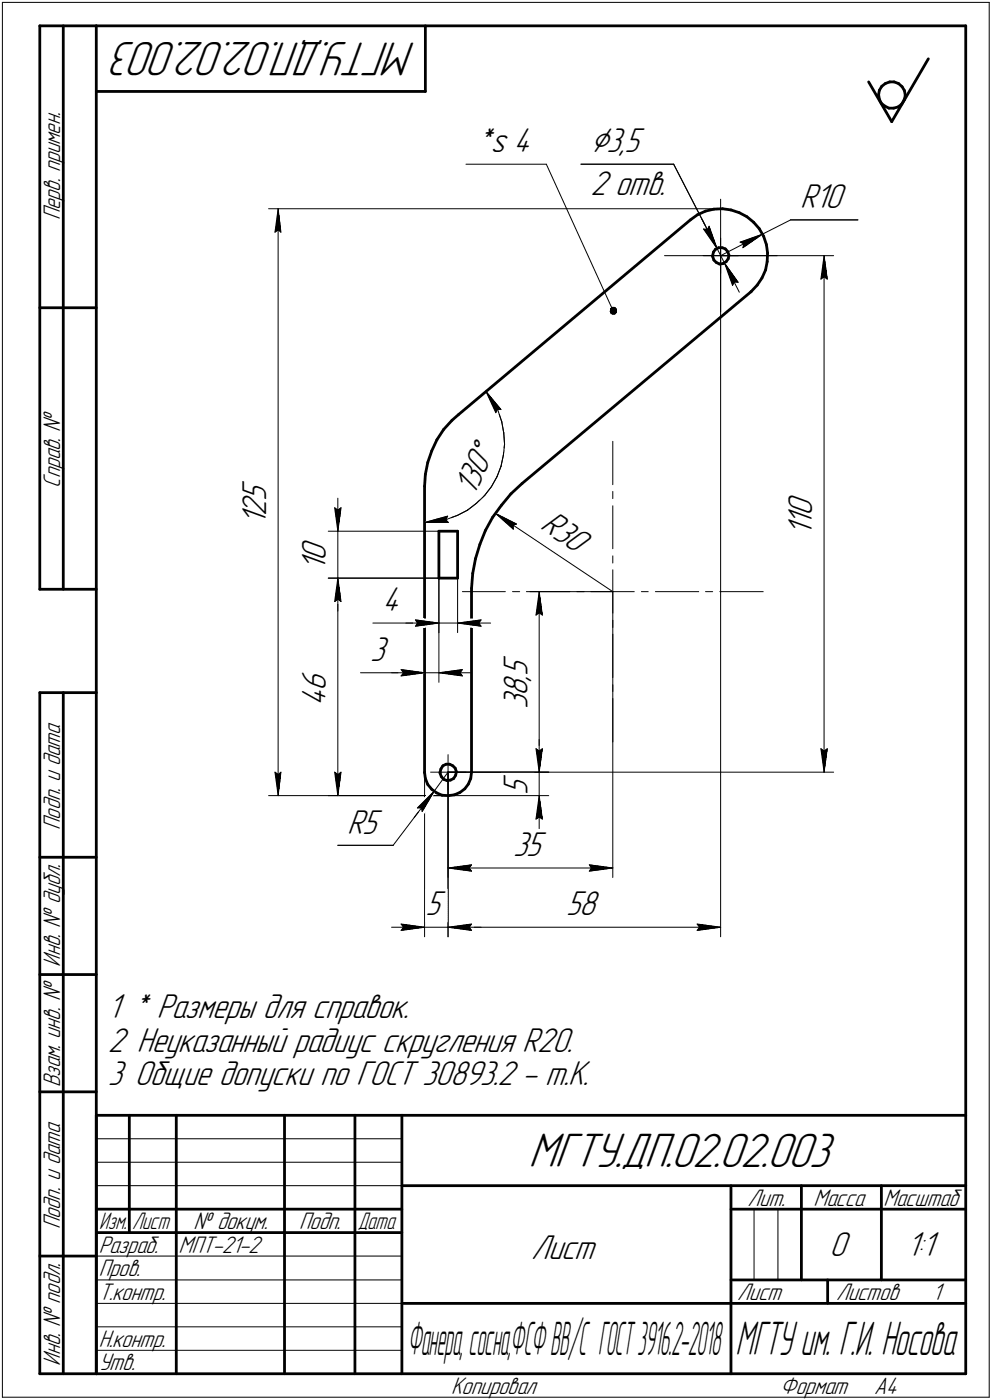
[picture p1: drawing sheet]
<svg xmlns="http://www.w3.org/2000/svg" width="211mm" height="298mm" viewBox="0 0 211 298" stroke-linecap="round" stroke-linejoin="round" font-family="sans-serif">
<defs><g id="words">
<g font-size="10.9">
<text x="88.5" y="9" transform="rotate(-180 88.5 9)">МГТУ.ДП.02.02.003</text>
<text x="112.5" y="248.5">МГТУ.ДП.02.02.003</text>
</g>
<text font-size="10.6" x="156.5" y="288.5">МГТУ им. Г.И. Носова</text>
<text font-size="10.4" x="86.8" y="288.5">Фанера,сосна,ФСФВВ/С ГОСТ3916.2-2018</text>
<text font-size="8.5" x="125.6" y="32.4">Ç3,5</text>
<g font-size="7.8">
<text x="101.2" y="32.5">*s 4</text>
<text x="125.6" y="41.6">2 отв.</text>
<text x="170.3" y="44.3">R10</text>
<text x="56.6" y="106.6" transform="rotate(-90 56.6 106.6)">5</text>
<text x="100.9" y="105.8" transform="rotate(-65 100.9 105.8)">130Å</text>
<text x="56.6" y="111.9" transform="rotate(-90 56.6 111.9)">1</text>
<text x="56.6" y="109.8" transform="rotate(-90 56.6 109.8)">2</text>
<text x="114.7" y="112.5" transform="rotate(34 114.7 112.5)">R30</text>
<text x="172.8" y="111.9" transform="rotate(-90 172.8 111.9)">1</text>
<text x="172.8" y="109.8" transform="rotate(-90 172.8 109.8)">0</text>
<text x="69.3" y="119.6" transform="rotate(-90 69.3 119.6)">0</text>
<text x="172.8" y="114.1" transform="rotate(-90 172.8 114.1)">1</text>
<text x="69.3" y="121.7" transform="rotate(-90 69.3 121.7)">1</text>
<text x="81.4" y="130.2">4</text>
<text x="78.7" y="140.7">3</text>
<text x="69.3" y="147.2" transform="rotate(-90 69.3 147.2)">6</text>
<text x="112.2" y="148.2" transform="rotate(-90 112.2 148.2)">8</text>
<text x="112.2" y="145.1" transform="rotate(-90 112.2 145.1)">,</text>
<text x="112.2" y="144" transform="rotate(-90 112.2 144)">5</text>
<text x="69.3" y="150.4" transform="rotate(-90 69.3 150.4)">4</text>
<text x="112.2" y="151" transform="rotate(-90 112.2 151)">3</text>
<text x="112.2" y="169.3" transform="rotate(-90 112.2 169.3)">5</text>
<text x="73.9" y="177.5">R5</text>
<text x="109.2" y="182.3">35</text>
<text x="90.6" y="194.9">5</text>
<text x="120.5" y="194.9">58</text>
<text x="22.9" y="216.8">1 * Размеры для справок.</text>
<text x="22.9" y="223.9">2 Неуказанный радиус скругления R20.</text>
<text x="22.9" y="231.1">3 Общие допуски по ГОСТ 30893.2 - m.K.</text>
<text x="113" y="268">Лист</text>
<text x="176.5" y="267.5">0</text>
<text x="192.9" y="267.5">1:1</text>
</g>
<g font-size="5.4">
<text x="12.8" y="46.9" transform="rotate(-90 12.8 46.9)">Перв. примен.</text>
<text x="12.8" y="103.8" transform="rotate(-90 12.8 103.8)">Справ. №</text>
<text x="12.8" y="176.7" transform="rotate(-90 12.8 176.7)">Подп. и дата</text>
<text x="12.8" y="205.8" transform="rotate(-90 12.8 205.8)">Инв. № дубл.</text>
<text x="12.8" y="231.6" transform="rotate(-90 12.8 231.6)">Взам. инв. №</text>
<text x="159.1" y="256.8">Лит.</text>
<text x="173.1" y="256.8">Масса</text>
<text x="188" y="256.8">Масштаб</text>
<text x="12.8" y="261.7" transform="rotate(-90 12.8 261.7)">Подп. и дата</text>
<text x="41.2" y="261.8">№ докум.</text>
<text x="63.6" y="261.8">Подп.</text>
<text x="21" y="266.8">Разраб.</text>
<text x="38" y="266.8">МПТ-21-2</text>
<text x="21" y="271.8">Пров.</text>
<text x="21" y="276.8">Т.контр.</text>
<text x="156.9" y="276.8">Лист</text>
<text x="177.9" y="276.8">Листов</text>
<text x="198.4" y="276.8">1</text>
<text x="21" y="286.8">Н.контр.</text>
<text x="12.8" y="290.8" transform="rotate(-90 12.8 290.8)">Инв. № подл.</text>
<text x="21" y="291.8">Утв.</text>
<text x="96" y="296.8">Копировал</text>
<text x="166" y="296.8">Формат</text>
<text x="186" y="296.8">A4</text>
</g>
<g font-size="5.3">
<text x="21.1" y="261.8">Изм.</text>
<text x="28.1" y="261.8">Лист</text>
<text x="76.1" y="261.8">Дата</text>
</g>
</g></defs>
<g fill="none" stroke="#000" stroke-width=".59">
<path d="M8.5 5.5v120zM8.5 5.5h12zM13.5 5.5v120zM20.5 5.5v287zM20.5 5.5h185zM20.5 19.5h70zM90.5 5.5v14zM184.8 17.4l4.9 8.5zM187.1 19.2l-.2 1zM187.6 18.4l.8-.6zM187.6 18.4l-.5 .8zM188.4 17.8l.9-.4z"/>
<path d="M189.3 17.4h.9zM190.2 17.4l1 .4zM191.2 17.8l.7 .7zM191.9 18.5l.5 .8zM192.4 19.3l.2 .9zM197.5 12.5l-7.8 13.4zM205.5 5.5v287zM186.9 20.2l.2 1zM187.1 21.2l.4 .8zM187.5 22l.8 .6zM188.3 22.6l.8 .4zM189.1 23h1.1z"/>
<path d="M190.2 23l.9-.2zM191.1 22.8l.8-.6zM192.4 21.3l-.5 .9zM192.6 20.4l-.2 .9zM192.6 20.2v.2zM146.9 46.8l1.5-1.1zM148.4 45.7l1.7-.7zM150.1 45l1.8-.5zM151.6 54.6l.3 .8zM151.6 54.4v.2zM151.8 53.7l-.2 .7zM151.9 55.4l.5 .5z"/>
<path d="M151.9 44.5l1.9-.1zM152.2 53.1l-.4 .6zM152.2 53.1l.7-.4zM152.4 55.9l.7 .3zM152.9 52.7h.8zM153.1 56.2l.7-.1zM153.7 52.7l.6 .3zM153.8 44.4l1.7 .3zM153.8 56.1l.7-.4zM154.3 53l.6 .6zM154.9 53.6l.2 .8zM154.9 55.1l-.4 .6z"/>
<path d="M155.1 54.4l-.2 .7zM155.5 44.7l1.8 .6zM157.3 45.3l1.6 .8zM158.9 46.1l1.5 1.2zM160.4 47.3l1.1 1.4zM161.5 48.7l1 1.6zM162.1 59.2l-1 1.5zM162.5 50.3l.6 1.8zM162.9 57.5l-.8 1.7zM163.1 52.1l.2 1.7zM163.2 55.7l-.3 1.8zM163.3 53.8l-.1 1.9z"/>
<path d="M8.5 65.5h12zM159.8 62.1h.1zM161.1 60.7l-1.2 1.4zM91 98.5l-.5 2.5zM91.9 96l-.9 2.5zM93 93.6l-1.1 2.4zM94.4 91.4l-1.4 2.2zM96.2 89.5l-1.8 1.9zM96.2 89.5l1.3-1.2zM97.5 88.3l49.4-41.5zM90.3 103.5v60.9zM90.5 101l-.2 2.5z"/>
<path d="M93.4 113.1h4zM93.4 113.1v10zM97.4 113.1v10zM101.2 119l-.6 3.1zM102.1 115.9l-.9 3.1zM103.3 112.9l-1.2 3zM104.8 110.2l-1.5 2.7zM106.7 107.6l-1.9 2.6zM108.7 105.2l2.4-2.2zM108.7 105.2l-2 2.4zM111.1 103l48.7-40.9zM8.5 125.5h12z"/>
<path d="M93.4 123.1h4zM100.3 126v38.4zM100.3 125.3v.7zM100.6 122.1l-.3 3.2zM8.5 147.5v145zM8.5 147.5h12zM13.5 147.5v145zM90.3 164.5l.2 1.3zM90.3 164.5h.1M90.5 165.8l.5 1.2zM91 167l.9 1.1zM91.9 168.1l1 .7z"/>
<path d="M92.9 168.8l1.2 .5zM93.6 164.7l.3 .7zM93.6 164.4v.3zM93.8 163.7l-.2 .7zM93.9 165.4l.5 .5zM94.1 169.3l1.3 .1zM94.2 163.1l-.4 .6zM94.2 163.1l.7-.4zM94.4 165.9l.7 .3zM94.9 162.7h.8zM95.1 166.2l.7-.1zM95.4 169.4l1.3-.2z"/>
<path d="M95.7 162.7l.7 .4zM95.8 166.1l.7-.3zM96.4 163.1l.5 .5zM96.7 169.2l1.2-.5zM96.9 163.6l.2 .7zM96.9 165.1l-.4 .7zM97.1 164.3l-.2 .8zM97.9 168.7l1-.7zM99.7 167l-.8 1zM100.2 165.8l-.5 1.2zM100.3 164.4l-.1 1.4zM8.5 182.5h12z"/>
<path d="M8.5 207.5h12zM8.5 232.5h12zM20.5 237.5h185zM20.5 237.5v55zM27.5 237.5v25zM37.5 237.5v55zM60.5 237.5v55zM75.5 237.5v55zM85.5 237.5v55zM20.5 257.5h65zM85.5 252.5h120zM155.5 252.5v40z"/>
<path d="M155.5 257.5h15zM170.5 252.5v20zM170.5 257.5h35zM187.5 252.5v20zM8.5 267.5h12zM20.5 262.5h65zM85.5 277.5h70zM155.5 277.5h50zM155.5 272.5h50zM176.1 272.5v5zM8.5 292.5h12zM20.5 292.5h185z"/>
</g>
<g fill="none" stroke="#000" stroke-width=".21">
<path d="M.5 .5v297zM.5 .5h210zM210.5 .5v297zM99.1 35h17.1zM116.2 35l14.3 31.2zM123.6 35h19.7zM143.3 35l9.3 17.9zM57.1 44.4h96.2zM58.5 49.4l.7-.5zM59.2 44.4l.6 5zM59.2 48.9l.6 .5zM59.2 44.4l-.7 5z"/>
<path d="M59.2 44.4v125zM141.4 54.4h11.9zM149.4 46.7l3.2 6.2zM149.6 54.4h3.7zM149.7 48.8l.8 .1zM149.7 48.8l2.9 4.1zM150.9 48.2l1.7 4.7zM150.9 48.2l-.4 .7zM152.6 52.9l1.6 3.1zM153.3 54.4h3.8zM153.3 54.4v3.8zM153.3 50.7v3.7z"/>
<path d="M153.3 54.4v12.1zM153.3 42.4v12zM153.3 54.4h12.1zM153.3 54.4v145.1zM153.3 54.4h24.1zM153.3 54.4l8.9-4.5zM154.2 56l1.7 4.8zM154.2 56l2.9 4.1zM154.2 56l3.1 6.2zM157.5 51.6l.7 .3zM157.5 51.6l4.7-1.7zM158.1 52.7l4.1-2.8z"/>
<path d="M158.2 51.9l-.1 .8zM162.2 49.9l6-3.1zM168.2 46.8h14.3zM174.7 59.4l.6-.5zM175.3 54.4l.7 5zM175.3 58.9l.7 .5zM175.3 54.4l-.6 5zM175.3 54.4v110zM156.2 60l-.3 .8zM156.2 60l.9 .1zM97.5 88.3l7.4-6.3zM103.4 83.3l.1 .2z"/>
<path d="M103.4 83.3l3.2 3.9zM103.4 83.3l2.1 4.6zM103.5 83.5l1.4 1.9zM104.9 85.4l1.1 2.1zM105.7 87.1l.9 .1zM105.7 87.1l-.2 .8zM106 87.5l.8 2.3zM106.6 99.3l-.9 2.2zM106.8 89.8l.4 2.4zM107.1 96.9l-.5 2.4zM107.2 92.2l.2 2.4zM107.4 94.6l-.3 2.3z"/>
<path d="M130.4 94v9.2zM69.8 113.1h23.6zM71.2 108.1l.7 .5zM71.2 108.1l.7 5zM71.9 108.6l.7-.5zM71.9 106.1v7zM71.9 113.1v10zM72.6 108.1l-.7 5zM90.3 111.3l2.4-.2zM90.3 103.5v9.8zM90.3 111.3l4.9-1.4zM90.3 111.3h5.1z"/>
<path d="M92.7 111.1l2.4-.5zM93.4 113.1v32.2zM94.8 110.7l.6 .6zM95.1 110.6l2.3-.9zM95.2 109.9l-.4 .8zM97.4 109.7l2.1-1.1zM99.5 108.6l1.8-1.4zM101.3 107.2l1.8-1.7zM104.6 103.6l-1.5 1.9zM105.4 109.3l4.5 2.3zM105.4 109.3l3.8 3.4zM105.4 109.3l25 16.7z"/>
<path d="M105.7 101.5l-1.1 2.1zM109.1 111.8l.8-.2zM109.1 111.8l.1 .9zM130.4 104.6v1.6zM130.4 107.7v9.1zM130.4 118.4v1.5zM69.8 123.1h23.6zM71.2 128.1l.7-.5zM71.9 123.1l-.7 5zM71.9 127.6l.7 .5zM71.9 123.1l.7 5zM71.9 123.1v7z"/>
<path d="M71.9 123.1v46.3zM79.3 132.7h9.1zM86.4 132.7h7zM88.4 132.7h5zM88.4 132l5 .7zM88.4 132l.4 .7zM88.4 133.3l5-.6zM88.8 132.7l-.4 .6zM90.3 123.1v22.2zM93.4 123.1v11.6zM93.4 132.7h4zM97.4 123.1v11.6z"/>
<path d="M97.4 132.7l5 .6zM97.4 132.7l5-.7zM97.4 132.7h7zM98.4 126h9.1zM101.9 132.7l.5 .6zM102.4 132l-.5 .7zM109.1 126h1.5zM112 126h9.2zM112.8 126h17.6zM114 131l.7-.5zM114.7 126l.7 5zM114.7 130.5l.7 .5z"/>
<path d="M114.7 126l-.7 5zM114.7 126v38.4zM122.8 126h1.5zM125.7 126h4.7zM130.4 135v9.3zM130.4 132.1v1.5zM130.4 126v4.6zM130.4 121.3v4.7zM130.4 126h4.6zM130.4 126v60.9zM136.5 126h1.4zM139.4 126h9.3z"/>
<path d="M150.1 126h1.5zM153.2 126h9.2zM76.7 143.3h8.6zM83.3 143.3h7zM85.3 143.3h5zM85.3 142.6l5 .7zM85.3 142.6l.6 .7zM85.3 143.9l5-.6zM85.9 143.3l-.6 .6zM90.3 143.3h3.1zM93.4 143.3l5 .6zM93.4 143.3l5-.7z"/>
<path d="M93.4 143.3h6.9zM97.9 143.3l.5 .6zM98.4 142.6l-.5 .7zM114 159.4l.7 .5zM114 159.4l.7 5zM114.7 159.9l.7-.5zM114.7 157.5v6.9zM115.4 159.4l-.7 5zM130.4 148.8v9.2zM130.4 145.8v1.4zM174.7 159.4l.6 5zM174.7 159.4l.6 .5z"/>
<path d="M175.3 159.9l.7-.5zM176 159.4l-.7 5zM57.1 169.4h38.2zM58.5 164.4l.7 5zM58.5 164.4l.7 .5zM59.2 164.9l.6-.5zM59.8 164.4l-.6 5zM69.8 169.4h25.5zM71.2 164.4l.7 5zM71.2 164.4l.7 .5zM71.9 164.9l.7-.5zM72.6 164.4l-.7 5z"/>
<path d="M88.8 172h.9zM89.7 172l.1 .8zM90.3 164.4v35.1zM91.6 164.4h3.7zM92.4 168.5l-8.7 11.5zM92.4 168.5l-3.6 3.5zM92.4 168.5l-2.6 4.3zM92.4 168.5l-4.3 5.6zM95.3 164.4h3.8zM95.3 164.4v3.8zM95.3 160.7v3.7zM95.3 164.4v35.1z"/>
<path d="M95.3 169.4h21.5zM95.3 164.4h21.5zM95.3 164.4v22.5zM95.3 164.4h82.1zM95.3 164.4l-2.9 4.1zM114 174.4l.7-.4zM114.7 169.4l-.7 5zM114.7 174l.7 .4zM114.7 169.4l.7 5zM114.7 169.4v7zM114.7 164.4v5zM71.9 180h11.8z"/>
<path d="M83.3 197.4h7zM85.3 196.8l5 .6zM85.3 196.8l.6 .6zM85.3 198.1l5-.7zM85.9 197.4l-.6 .7zM90.3 197.4h5zM95.3 197.4l5 .7zM95.3 197.4l5-.6zM95.3 197.4h7.1zM95.3 197.4h58zM95.3 184.8l5-.7zM95.3 184.8l5 .7z"/>
<path d="M95.3 184.8h35.1zM99.8 197.4l.5 .7zM99.8 184.8l.5 .7zM100.3 196.8l-.5 .6zM100.3 184.1l-.5 .7zM125.4 185.5l5-.7zM125.4 184.1l.4 .7zM125.4 184.1l5 .7zM125.8 184.8l-.4 .7zM148.3 198.1l5-.7zM148.3 196.8l.5 .6zM148.3 196.8l5 .6z"/>
<path d="M148.8 197.4l-.5 .7zM20.5 247.5h65zM20.5 252.5h65zM20.5 242.5h65zM160.4 257.5v15zM165.5 257.5v15zM20.5 267.5h65zM20.5 272.5h65zM20.5 277.5h65zM.5 297.5h210zM20.5 282.5h65zM20.5 287.5h65z"/>
</g>
<g fill="#fff" stroke="#fff" stroke-width=".21">
<path d="M51.1 102h7.1zM51.1 102.1h7.1zM51.1 102.2h7.1zM51.1 102.3h7.1zM51.1 102.4h7.1zM51.1 102.4h7.1zM51.1 102.5h7.1zM51.1 102.6h7.1zM51.1 102.7h7.1zM51.1 102.8h7.1zM51.1 102.9h7.1zM51.1 103h7.1zM51.1 103h7.1zM51.1 103.1h7.1zM51.1 103.2h7.1zM51.1 103.3h7.1zM51.1 103.4h7.1zM51.1 103.5h7.1zM51.1 103.5h7.1zM51.1 103.6h7.1zM51.1 103.7h7.1zM51.1 103.8h7.1zM51.1 103.9h7.1zM51.1 104h7.1zM51.1 104.1h7.1zM51.1 104.1h7.1zM51.1 104.2h7.1zM51.1 104.3h7.1zM51.1 104.4h7.1zM51.1 104.5h7.1zM51.1 104.6h7.1zM51.1 104.6h7.1zM51.1 104.7h7.1zM51.1 104.8h7.1zM51.1 104.9h7.1zM51.1 105h7.1zM51.1 105.1h7.1zM51.1 105.2h7.1zM51.1 105.2h7.1zM51.1 105.3h7.1zM51.1 105.4h7.1zM51.1 105.5h7.1zM51.1 105.6h7.1zM51.1 105.7h7.1zM51.1 105.7h7.1zM51.1 105.8h7.1zM51.1 105.9h7.1zM51.1 106h7.1zM51.1 106.1h7.1zM51.1 106.2h7.1zM51.1 106.3h7.1zM51.1 106.3h7.1zM51.1 106.4h7.1zM51.1 106.5h7.1zM51.1 106.6h7.1zM51.1 106.7h7.1zM51.1 106.8h7.1zM51.1 106.8h7.1zM51.1 106.9h7.1zM51.1 107h7.1zM51.1 107.1h7.1zM51.1 107.2h7.1zM51.1 107.3h7.1zM51.1 107.4h7.1zM51.1 107.4h7.1zM51.1 107.5h7.1zM51.1 107.6h7.1zM51.1 107.7h7.1zM51.1 107.8h7.1zM51.1 107.9h7.1zM51.1 107.9h7.1zM51.1 108h7.1zM51.1 108.1h7.1zM51.1 108.2h7.1zM51.1 108.3h7.1zM51.1 108.4h7.1zM51.1 108.5h7.1zM51.1 108.5h7.1zM51.1 108.6h7.1zM51.1 108.7h7.1zM51.1 108.8h7.1zM51.1 108.9h7.1zM51.1 109h7.1zM51.1 109.1h7.1zM51.1 109.1h7.1zM51.1 109.2h7.1zM51.1 109.3h7.1zM51.1 109.4h7.1zM51.1 109.5h7.1zM51.1 109.6h7.1zM51.1 109.6h7.1zM51.1 109.7h7.1zM51.1 109.8h7.1zM51.1 109.9h7.1zM51.1 110h7.1zM51.1 110.1h7.1zM51.1 110.2h7.1zM51.1 110.2h7.1zM51.1 110.3h7.1zM51.1 110.4h7.1zM51.1 110.5h7.1zM51.1 110.6h7.1zM51.1 110.7h7.1zM51.1 110.7h7.1zM51.1 110.8h7.1zM51.1 110.9h7.1zM51.1 111h7.1zM51.1 111.1h7.1zM51.1 111.2h7.1zM51.1 111.3h7.1zM51.1 111.3h7.1zM51.1 111.4h7.1zM51.1 111.5h7.1zM51.1 111.6h7.1zM51.1 111.7h7.1zM51.1 111.8h7.1zM51.1 111.8h7.1z"/>
<path d="M57.9 163.9h2.5zM58 164h2.4zM58 164.1h2.4zM58 164.2h2.4zM58 164.3h2.4zM58 164.3h2.4zM58 164.4h2.4zM58 164.5h2.4zM58.1 164.6h2.2zM58.1 164.7h2.2zM58.1 164.8h2.2zM58.1 164.8h2.2zM58.1 164.9h2.2zM58.1 165h2.2zM58.1 165.1h2.2zM58.2 165.2h2zM58.2 165.3h2zM58.2 165.4h2zM58.2 165.4h2zM58.2 165.5h2zM58.2 165.6h2zM58.2 165.7h2zM58.2 165.8h1.9zM58.3 165.9h1.8zM58.3 165.9h1.8zM58.3 166h1.8zM58.3 166.1h1.8zM58.3 166.2h1.8zM58.3 166.3h1.8zM58.3 166.4h1.8zM58.3 166.5h1.7zM58.3 166.5h1.7zM58.3 166.6h1.7zM58.3 166.7h1.7zM58.3 166.8h1.7zM58.3 166.9h1.7zM58.3 167h1.7zM58.4 167h1.5zM58.4 167.1h1.5zM58.4 167.2h1.5zM58.4 167.3h1.5zM58.4 167.4h1.5zM58.4 167.5h1.5zM58.4 167.6h1.5zM58.4 167.6h1.5zM58.5 167.7h1.4zM58.5 167.8h1.4zM58.6 167.9h1.2zM58.6 168h1.2zM58.7 168.1h1.1zM58.7 168.1h1zM58.7 168.2h1zM58.8 168.3h.8zM58.8 168.4h.8zM58.8 168.5h.8zM58.8 168.6h.7zM58.9 168.7h.6zM58.9 168.7h.6zM58.9 168.8h.5zM59 168.9h.4zM59 169h.4zM59.1 169.1h.3zM59.1 169.2h.3z"/>
<path d="M59.1 44.7h.3zM59.1 44.8h.3zM59 44.9h.4zM59 45h.4zM58.9 45h.5zM58.9 45.1h.6zM58.9 45.2h.6zM58.8 45.3h.7zM58.8 45.4h.8zM58.8 45.5h.8zM58.8 45.6h.8zM58.7 45.6h1zM58.7 45.7h1zM58.7 45.8h1.1zM58.6 45.9h1.2zM58.6 46h1.2zM58.5 46.1h1.4zM58.5 46.1h1.4zM58.4 46.2h1.5zM58.4 46.3h1.5zM58.4 46.4h1.5zM58.4 46.5h1.5zM58.4 46.6h1.5zM58.4 46.7h1.5zM58.4 46.7h1.5zM58.4 46.8h1.5zM58.3 46.9h1.7zM58.3 47h1.7zM58.3 47.1h1.7zM58.3 47.2h1.7zM58.3 47.2h1.7zM58.3 47.3h1.7zM58.3 47.4h1.7zM58.3 47.5h1.8zM58.3 47.6h1.8zM58.3 47.7h1.8zM58.3 47.8h1.8zM58.3 47.8h1.8zM58.3 47.9h1.8zM58.3 48h1.8zM58.2 48.1h1.9zM58.2 48.2h2zM58.2 48.3h2zM58.2 48.3h2zM58.2 48.4h2zM58.2 48.5h2zM58.2 48.6h2zM58.2 48.7h2zM58.1 48.8h2.2zM58.1 48.9h2.2zM58.1 48.9h2.2zM58.1 49h2.2zM58.1 49.1h2.2zM58.1 49.2h2.2zM58.1 49.3h2.2zM58 49.4h2.4zM58 49.4h2.4zM58 49.5h2.4zM58 49.6h2.4zM58 49.7h2.4zM58 49.8h2.4zM58 49.9h2.4z"/>
<path d="M63.8 114.6h7.1zM63.8 114.6h7.1zM63.8 114.7h7.1zM63.8 114.8h7.1zM63.8 114.9h7.1zM63.8 115h7.1zM63.8 115.1h7.1zM63.8 115.1h7.1zM63.8 115.2h7.1zM63.8 115.3h7.1zM63.8 115.4h7.1zM63.8 115.5h7.1zM63.8 115.6h7.1zM63.8 115.7h7.1zM63.8 115.7h7.1zM63.8 115.8h7.1zM63.8 115.9h7.1zM63.8 116h7.1zM63.8 116.1h7.1zM63.8 116.2h7.1zM63.8 116.2h7.1zM63.8 116.3h7.1zM63.8 116.4h7.1zM63.8 116.5h7.1zM63.8 116.6h7.1zM63.8 116.7h7.1zM63.8 116.8h7.1zM63.8 116.8h7.1zM63.8 116.9h7.1zM63.8 117h7.1zM63.8 117.1h7.1zM63.8 117.2h7.1zM63.8 117.3h7.1zM63.8 117.3h7.1zM63.8 117.4h7.1zM63.8 117.5h7.1zM63.8 117.6h7.1zM63.8 117.7h7.1zM63.8 117.8h7.1zM63.8 117.9h7.1zM63.8 117.9h7.1zM63.8 118h7.1zM63.8 118.1h7.1zM63.8 118.2h7.1zM63.8 118.3h7.1zM63.8 118.4h7.1zM63.8 118.4h7.1zM63.8 118.5h7.1zM63.8 118.6h7.1zM63.8 118.7h7.1zM63.8 118.8h7.1zM63.8 118.9h7.1zM63.8 119h7.1zM63.8 119h7.1zM63.8 119.1h7.1zM63.8 119.2h7.1zM63.8 119.3h7.1zM63.8 119.4h7.1zM63.8 119.5h7.1zM63.8 119.5h7.1zM63.8 119.6h7.1zM63.8 119.7h7.1zM63.8 119.8h7.1zM63.8 119.9h7.1zM63.8 120h7.1zM63.8 120.1h7.1zM63.8 120.1h7.1zM63.8 120.2h7.1zM63.8 120.3h7.1zM63.8 120.4h7.1zM63.8 120.5h7.1zM63.8 120.6h7.1zM63.8 120.6h7.1zM63.8 120.7h7.1zM63.8 120.8h7.1zM63.8 120.9h7.1zM63.8 121h7.1zM63.8 121.1h7.1zM63.8 121.2h7.1zM63.8 121.2h7.1zM63.8 121.3h7.1zM63.8 121.4h7.1zM63.8 121.5h7.1zM63.8 121.6h7.1z"/>
<path d="M71.8 123.4h.3zM71.8 123.4h.3zM71.7 123.5h.4zM71.7 123.6h.4zM71.6 123.7h.5zM71.6 123.8h.6zM71.6 123.9h.6zM71.5 124h.8zM71.5 124h.8zM71.5 124.1h.9zM71.5 124.2h.9zM71.4 124.3h1zM71.4 124.4h1.1zM71.4 124.5h1.1zM71.3 124.5h1.3zM71.3 124.6h1.3zM71.2 124.7h1.4zM71.2 124.8h1.4zM71.1 124.9h1.5zM71.1 125h1.6zM71.1 125.1h1.6zM71.1 125.1h1.6zM71.1 125.2h1.6zM71.1 125.3h1.6zM71.1 125.4h1.6zM71.1 125.5h1.6zM71 125.6h1.7zM71 125.6h1.8zM71 125.7h1.8zM71 125.8h1.8zM71 125.9h1.8zM71 126h1.8zM71 126.1h1.8zM71 126.2h1.8zM71 126.2h1.8zM71 126.3h1.8zM71 126.4h1.9zM71 126.5h1.9zM71 126.6h1.9zM71 126.7h1.9zM70.9 126.7h2zM70.9 126.8h2zM70.9 126.9h2zM70.9 127h2zM70.9 127.1h2zM70.9 127.2h2.1zM70.9 127.3h2.1zM70.9 127.3h2.1zM70.8 127.4h2.2zM70.8 127.5h2.2zM70.8 127.6h2.2zM70.8 127.7h2.2zM70.8 127.8h2.2zM70.8 127.8h2.2zM70.8 127.9h2.3zM70.7 128h2.4zM70.7 128.1h2.4zM70.7 128.2h2.4zM70.7 128.3h2.4zM70.7 128.4h2.4zM70.7 128.4h2.4zM70.7 128.5h2.4z"/>
<path d="M70.6 107.6h2.5zM70.7 107.7h2.4zM70.7 107.8h2.4zM70.7 107.9h2.4zM70.7 107.9h2.4zM70.7 108h2.4zM70.7 108.1h2.4zM70.7 108.2h2.4zM70.8 108.3h2.3zM70.8 108.4h2.2zM70.8 108.5h2.2zM70.8 108.5h2.2zM70.8 108.6h2.2zM70.8 108.7h2.2zM70.8 108.8h2.2zM70.9 108.9h2.1zM70.9 109h2.1zM70.9 109.1h2.1zM70.9 109.1h2zM70.9 109.2h2zM70.9 109.3h2zM70.9 109.4h2zM70.9 109.5h2zM71 109.6h1.9zM71 109.6h1.9zM71 109.7h1.9zM71 109.8h1.9zM71 109.9h1.8zM71 110h1.8zM71 110.1h1.8zM71 110.2h1.8zM71 110.2h1.8zM71 110.3h1.8zM71 110.4h1.8zM71 110.5h1.8zM71 110.6h1.8zM71 110.7h1.7zM71.1 110.7h1.6zM71.1 110.8h1.6zM71.1 110.9h1.6zM71.1 111h1.6zM71.1 111.1h1.6zM71.1 111.2h1.6zM71.1 111.3h1.6zM71.1 111.3h1.5zM71.2 111.4h1.4zM71.2 111.5h1.4zM71.3 111.6h1.3zM71.3 111.7h1.3zM71.4 111.8h1.1zM71.4 111.8h1.1zM71.4 111.9h1zM71.5 112h.9zM71.5 112.1h.9zM71.5 112.2h.8zM71.5 112.3h.8zM71.6 112.4h.6zM71.6 112.4h.6zM71.6 112.5h.5zM71.7 112.6h.4zM71.7 112.7h.4zM71.8 112.8h.3zM71.8 112.9h.3z"/>
<path d="M63.8 142.2h7.1zM63.8 142.3h7.1zM63.8 142.4h7.1zM63.8 142.5h7.1zM63.8 142.6h7.1zM63.8 142.7h7.1zM63.8 142.7h7.1zM63.8 142.8h7.1zM63.8 142.9h7.1zM63.8 143h7.1zM63.8 143.1h7.1zM63.8 143.2h7.1zM63.8 143.3h7.1zM63.8 143.3h7.1zM63.8 143.4h7.1zM63.8 143.5h7.1zM63.8 143.6h7.1zM63.8 143.7h7.1zM63.8 143.8h7.1zM63.8 143.8h7.1zM63.8 143.9h7.1zM63.8 144h7.1zM63.8 144.1h7.1zM63.8 144.2h7.1zM63.8 144.3h7.1zM63.8 144.4h7.1zM63.8 144.4h7.1zM63.8 144.5h7.1zM63.8 144.6h7.1zM63.8 144.7h7.1zM63.8 144.8h7.1zM63.8 144.9h7.1zM63.8 144.9h7.1zM63.8 145h7.1zM63.8 145.1h7.1zM63.8 145.2h7.1zM63.8 145.3h7.1zM63.8 145.4h7.1zM63.8 145.5h7.1zM63.8 145.5h7.1zM63.8 145.6h7.1zM63.8 145.7h7.1zM63.8 145.8h7.1zM63.8 145.9h7.1zM63.8 146h7.1zM63.8 146h7.1zM63.8 146.1h7.1zM63.8 146.2h7.1zM63.8 146.3h7.1zM63.8 146.4h7.1zM63.8 146.5h7.1zM63.8 146.6h7.1zM63.8 146.6h7.1zM63.8 146.7h7.1zM63.8 146.8h7.1zM63.8 146.9h7.1zM63.8 147h7.1zM63.8 147.1h7.1zM63.8 147.2h7.1zM63.8 147.2h7.1zM63.8 147.3h7.1zM63.8 147.4h7.1zM63.8 147.5h7.1zM63.8 147.6h7.1zM63.8 147.7h7.1zM63.8 147.7h7.1zM63.8 147.8h7.1zM63.8 147.9h7.1zM63.8 148h7.1zM63.8 148.1h7.1zM63.8 148.2h7.1zM63.8 148.3h7.1zM63.8 148.3h7.1zM63.8 148.4h7.1zM63.8 148.5h7.1zM63.8 148.6h7.1zM63.8 148.7h7.1zM63.8 148.8h7.1zM63.8 148.8h7.1zM63.8 148.9h7.1zM63.8 149h7.1zM63.8 149.1h7.1zM63.8 149.2h7.1zM63.8 149.3h7.1zM63.8 149.4h7.1zM63.8 149.4h7.1zM63.8 149.5h7.1zM63.8 149.6h7.1zM63.8 149.7h7.1zM63.8 149.8h7.1zM63.8 149.9h7.1zM63.8 149.9h7.1zM63.8 150h7.1zM63.8 150.1h7.1zM63.8 150.2h7.1zM63.8 150.3h7.1z"/>
<path d="M70.6 163.9h2.5zM70.7 164h2.4zM70.7 164.1h2.4zM70.7 164.2h2.4zM70.7 164.3h2.4zM70.7 164.3h2.4zM70.7 164.4h2.4zM70.7 164.5h2.4zM70.8 164.6h2.3zM70.8 164.7h2.2zM70.8 164.8h2.2zM70.8 164.8h2.2zM70.8 164.9h2.2zM70.8 165h2.2zM70.8 165.1h2.2zM70.9 165.2h2.1zM70.9 165.3h2.1zM70.9 165.4h2.1zM70.9 165.4h2zM70.9 165.5h2zM70.9 165.6h2zM70.9 165.7h2zM70.9 165.8h2zM71 165.9h1.9zM71 165.9h1.9zM71 166h1.9zM71 166.1h1.9zM71 166.2h1.8zM71 166.3h1.8zM71 166.4h1.8zM71 166.5h1.8zM71 166.5h1.8zM71 166.6h1.8zM71 166.7h1.8zM71 166.8h1.8zM71 166.9h1.8zM71 167h1.7zM71.1 167h1.6zM71.1 167.1h1.6zM71.1 167.2h1.6zM71.1 167.3h1.6zM71.1 167.4h1.6zM71.1 167.5h1.6zM71.1 167.6h1.6zM71.1 167.6h1.5zM71.2 167.7h1.4zM71.2 167.8h1.4zM71.3 167.9h1.3zM71.3 168h1.3zM71.4 168.1h1.1zM71.4 168.1h1.1zM71.4 168.2h1zM71.5 168.3h.9zM71.5 168.4h.9zM71.5 168.5h.8zM71.5 168.6h.8zM71.6 168.7h.6zM71.6 168.7h.6zM71.6 168.8h.5zM71.7 168.9h.4zM71.7 169h.4zM71.8 169.1h.3zM71.8 169.2h.3z"/>
<path d="M71.8 123.4h.3zM71.8 123.4h.3zM71.7 123.5h.4zM71.7 123.6h.4zM71.6 123.7h.5zM71.6 123.8h.6zM71.6 123.9h.6zM71.5 124h.8zM71.5 124h.8zM71.5 124.1h.9zM71.5 124.2h.9zM71.4 124.3h1zM71.4 124.4h1.1zM71.4 124.5h1.1zM71.3 124.5h1.3zM71.3 124.6h1.3zM71.2 124.7h1.4zM71.2 124.8h1.4zM71.1 124.9h1.5zM71.1 125h1.6zM71.1 125.1h1.6zM71.1 125.1h1.6zM71.1 125.2h1.6zM71.1 125.3h1.6zM71.1 125.4h1.6zM71.1 125.5h1.6zM71 125.6h1.7zM71 125.6h1.8zM71 125.7h1.8zM71 125.8h1.8zM71 125.9h1.8zM71 126h1.8zM71 126.1h1.8zM71 126.2h1.8zM71 126.2h1.8zM71 126.3h1.8zM71 126.4h1.9zM71 126.5h1.9zM71 126.6h1.9zM71 126.7h1.9zM70.9 126.7h2zM70.9 126.8h2zM70.9 126.9h2zM70.9 127h2zM70.9 127.1h2zM70.9 127.2h2.1zM70.9 127.3h2.1zM70.9 127.3h2.1zM70.8 127.4h2.2zM70.8 127.5h2.2zM70.8 127.6h2.2zM70.8 127.7h2.2zM70.8 127.8h2.2zM70.8 127.8h2.2zM70.8 127.9h2.3zM70.7 128h2.4zM70.7 128.1h2.4zM70.7 128.2h2.4zM70.7 128.3h2.4zM70.7 128.4h2.4zM70.7 128.4h2.4zM70.7 128.5h2.4z"/>
<path d="M78.7 135.1h4.6zM78.7 135.2h4.6zM78.7 135.3h4.6zM78.7 135.4h4.6zM78.7 135.5h4.6zM78.7 135.6h4.6zM78.7 135.6h4.6zM78.7 135.7h4.6zM78.7 135.8h4.6zM78.7 135.9h4.6zM78.7 136h4.6zM78.7 136.1h4.6zM78.7 136.1h4.6zM78.7 136.2h4.6zM78.7 136.3h4.6zM78.7 136.4h4.6zM78.7 136.5h4.6zM78.7 136.6h4.6zM78.7 136.7h4.6zM78.7 136.7h4.6zM78.7 136.8h4.6zM78.7 136.9h4.6zM78.7 137h4.6zM78.7 137.1h4.6zM78.7 137.2h4.6zM78.7 137.2h4.6zM78.7 137.3h4.6zM78.7 137.4h4.6zM78.7 137.5h4.6zM78.7 137.6h4.6zM78.7 137.7h4.6zM78.7 137.8h4.6zM78.7 137.8h4.6zM78.7 137.9h4.6zM78.7 138h4.6zM78.7 138.1h4.6zM78.7 138.2h4.6zM78.7 138.3h4.6zM78.7 138.3h4.6zM78.7 138.4h4.6zM78.7 138.5h4.6zM78.7 138.6h4.6zM78.7 138.7h4.6zM78.7 138.8h4.6zM78.7 138.9h4.6zM78.7 138.9h4.6zM78.7 139h4.6zM78.7 139.1h4.6zM78.7 139.2h4.6zM78.7 139.3h4.6zM78.7 139.4h4.6zM78.7 139.4h4.6zM78.7 139.5h4.6zM78.7 139.6h4.6zM78.7 139.7h4.6zM78.7 139.8h4.6zM78.7 139.9h4.6zM78.7 140h4.6zM78.7 140h4.6zM78.7 140.1h4.6zM78.7 140.2h4.6zM78.7 140.3h4.6zM78.7 140.4h4.6zM78.7 140.5h4.6zM78.7 140.5h4.6zM78.7 140.6h4.6zM78.7 140.7h4.6zM78.7 140.8h4.6zM78.7 140.9h4.6zM78.7 141h4.6zM78.7 141.1h4.6zM78.7 141.1h4.6zM78.7 141.2h4.6zM78.7 141.3h4.6zM78.7 141.4h4.6zM78.7 141.5h4.6zM78.7 141.6h4.6zM78.7 141.6h4.6zM78.7 141.7h4.6zM78.7 141.8h4.6zM78.7 141.9h4.6zM78.7 142h4.6zM78.7 142.1h4.6zM78.7 142.2h4.6z"/>
<path d="M84.8 142.2h.8zM84.8 142.2h1.6zM84.8 142.3h2.3zM84.8 142.4h3.1zM84.8 142.5h3.8zM84.8 142.6h4zM84.8 142.7h4.2zM84.8 142.7h4.4zM84.8 142.8h4.6zM84.8 142.9h4.8zM84.8 143h4.9zM84.8 143.1h5.2zM84.8 143.2h5.4zM84.8 143.3h5.5zM84.8 143.3h5.4zM84.8 143.4h5.2zM84.8 143.5h4.9zM84.8 143.6h4.8zM84.8 143.7h4.6zM84.8 143.8h4.4zM84.8 143.8h4.2zM84.8 143.9h4zM84.8 144h3.8zM84.8 144.1h3.2zM84.8 144.2h2.6zM84.8 144.3h1.9zM84.8 144.4h1.3zM84.8 144.4h.7z"/>
<path d="M98.2 142.2h.7zM97.5 142.2h1.4zM96.7 142.3h2.2zM95.9 142.4h3zM95.2 142.5h3.7zM95 142.6h3.9zM94.8 142.7h4.1zM94.6 142.7h4.3zM94.4 142.8h4.5zM94.2 142.9h4.7zM94 143h4.9zM93.8 143.1h5.1zM93.6 143.2h5.3zM93.4 143.3h5.5zM93.6 143.3h5.3zM93.8 143.4h5.1zM94 143.5h4.9zM94.2 143.6h4.7zM94.4 143.7h4.5zM94.6 143.8h4.3zM94.8 143.8h4.1zM95 143.9h3.9zM95.2 144h3.7zM95.8 144.1h3.1zM96.4 144.2h2.5zM97 144.3h1.9zM97.7 144.4h1.2zM98.3 144.4h.6z"/>
<path d="M90.6 189.3h4.6zM90.6 189.4h4.6zM90.6 189.5h4.6zM90.6 189.6h4.6zM90.6 189.7h4.6zM90.6 189.7h4.6zM90.6 189.8h4.6zM90.6 189.9h4.6zM90.6 190h4.6zM90.6 190.1h4.6zM90.6 190.2h4.6zM90.6 190.2h4.6zM90.6 190.3h4.6zM90.6 190.4h4.6zM90.6 190.5h4.6zM90.6 190.6h4.6zM90.6 190.7h4.6zM90.6 190.8h4.6zM90.6 190.8h4.6zM90.6 190.9h4.6zM90.6 191h4.6zM90.6 191.1h4.6zM90.6 191.2h4.6zM90.6 191.3h4.6zM90.6 191.3h4.6zM90.6 191.4h4.6zM90.6 191.5h4.6zM90.6 191.6h4.6zM90.6 191.7h4.6zM90.6 191.8h4.6zM90.6 191.9h4.6zM90.6 191.9h4.6zM90.6 192h4.6zM90.6 192.1h4.6zM90.6 192.2h4.6zM90.6 192.3h4.6zM90.6 192.4h4.6zM90.6 192.4h4.6zM90.6 192.5h4.6zM90.6 192.6h4.6zM90.6 192.7h4.6zM90.6 192.8h4.6zM90.6 192.9h4.6zM90.6 193h4.6zM90.6 193h4.6zM90.6 193.1h4.6zM90.6 193.2h4.6zM90.6 193.3h4.6zM90.6 193.4h4.6zM90.6 193.5h4.6zM90.6 193.5h4.6zM90.6 193.6h4.6zM90.6 193.7h4.6zM90.6 193.8h4.6zM90.6 193.9h4.6zM90.6 194h4.6zM90.6 194.1h4.6zM90.6 194.1h4.6zM90.6 194.2h4.6zM90.6 194.3h4.6zM90.6 194.4h4.6zM90.6 194.5h4.6zM90.6 194.6h4.6zM90.6 194.6h4.6zM90.6 194.7h4.6zM90.6 194.8h4.6zM90.6 194.9h4.6zM90.6 195h4.6zM90.6 195.1h4.6zM90.6 195.2h4.6zM90.6 195.2h4.6zM90.6 195.3h4.6zM90.6 195.4h4.6zM90.6 195.5h4.6zM90.6 195.6h4.6zM90.6 195.7h4.6zM90.6 195.7h4.6zM90.6 195.8h4.6zM90.6 195.9h4.6zM90.6 196h4.6zM90.6 196.1h4.6zM90.6 196.2h4.6zM90.6 196.3h4.6zM90.6 196.3h4.6z"/>
<path d="M84.8 196.3h.8zM84.8 196.4h1.6zM84.8 196.5h2.3zM84.8 196.6h3.1zM84.8 196.7h3.8zM84.8 196.8h4zM84.8 196.8h4.2zM84.8 196.9h4.4zM84.8 197h4.6zM84.8 197.1h4.8zM84.8 197.2h4.9zM84.8 197.3h5.2zM84.8 197.4h5.4zM84.8 197.4h5.5zM84.8 197.5h5.4zM84.8 197.6h5.2zM84.8 197.7h4.9zM84.8 197.8h4.8zM84.8 197.9h4.6zM84.8 198h4.4zM84.8 198h4.2zM84.8 198.1h4zM84.8 198.2h3.8zM84.8 198.3h3.2zM84.8 198.4h2.6zM84.8 198.5h1.9zM84.8 198.5h1.3zM84.8 198.6h.7z"/>
<path d="M100.2 196.3h.6zM99.4 196.4h1.4zM98.6 196.5h2.2zM97.9 196.6h2.9zM97.1 196.7h3.7zM96.9 196.8h3.9zM96.8 196.8h4zM96.5 196.9h4.3zM96.4 197h4.4zM96.2 197.1h4.6zM95.9 197.2h4.9zM95.8 197.3h5zM95.6 197.4h5.2zM95.3 197.4h5.5zM95.6 197.5h5.2zM95.8 197.6h5zM95.9 197.7h4.9zM96.2 197.8h4.6zM96.4 197.9h4.4zM96.5 198h4.3zM96.8 198h4zM96.9 198.1h3.9zM97.1 198.2h3.7zM97.8 198.3h3zM98.4 198.4h2.4zM99 198.5h1.8zM99.7 198.5h1.1zM100.2 198.6h.6z"/>
<path d="M106.6 164.7h7.1zM106.6 164.8h7.1zM106.6 164.8h7.1zM106.6 164.9h7.1zM106.6 165h7.1zM106.6 165.1h7.1zM106.6 165.2h7.1zM106.6 165.3h7.1zM106.6 165.4h7.1zM106.6 165.4h7.1zM106.6 165.5h7.1zM106.6 165.6h7.1zM106.6 165.7h7.1zM106.6 165.8h7.1zM106.6 165.9h7.1zM106.6 165.9h7.1zM106.6 166h7.1zM106.6 166.1h7.1zM106.6 166.2h7.1zM106.6 166.3h7.1zM106.6 166.4h7.1zM106.6 166.5h7.1zM106.6 166.5h7.1zM106.6 166.6h7.1zM106.6 166.7h7.1zM106.6 166.8h7.1zM106.6 166.9h7.1zM106.6 167h7.1zM106.6 167h7.1zM106.6 167.1h7.1zM106.6 167.2h7.1zM106.6 167.3h7.1zM106.6 167.4h7.1zM106.6 167.5h7.1zM106.6 167.6h7.1zM106.6 167.6h7.1zM106.6 167.7h7.1zM106.6 167.8h7.1zM106.6 167.9h7.1zM106.6 168h7.1zM106.6 168.1h7.1zM106.6 168.1h7.1zM106.6 168.2h7.1zM106.6 168.3h7.1zM106.6 168.4h7.1zM106.6 168.5h7.1zM106.6 168.6h7.1zM106.6 168.7h7.1zM106.6 168.7h7.1zM106.6 168.8h7.1zM106.6 168.9h7.1zM106.6 169h7.1zM106.6 169.1h7.1zM106.6 169.2h7.1z"/>
<path d="M114.6 169.7h.3zM114.6 169.8h.3zM114.6 169.8h.4zM114.6 169.9h.4zM114.5 170h.5zM114.5 170.1h.6zM114.5 170.2h.6zM114.4 170.3h.7zM114.4 170.3h.7zM114.3 170.4h.9zM114.3 170.5h.9zM114.2 170.6h1zM114.2 170.7h1.1zM114.2 170.8h1.1zM114.1 170.9h1.3zM114.1 170.9h1.3zM114 171h1.5zM114 171.1h1.5zM114 171.2h1.5zM114 171.3h1.6zM114 171.4h1.6zM114 171.4h1.6zM114 171.5h1.6zM114 171.6h1.6zM114 171.7h1.6zM114 171.8h1.6zM114 171.9h1.7zM113.9 172h1.8zM113.9 172h1.8zM113.9 172.1h1.8zM113.9 172.2h1.8zM113.9 172.3h1.8zM113.9 172.4h1.8zM113.9 172.5h1.8zM113.9 172.6h1.8zM113.9 172.6h1.8zM113.8 172.7h1.9zM113.8 172.8h1.9zM113.8 172.9h1.9zM113.8 173h1.9zM113.8 173.1h1.9zM113.8 173.1h2zM113.8 173.2h2zM113.8 173.3h2zM113.8 173.4h2zM113.7 173.5h2.1zM113.7 173.6h2.1zM113.7 173.7h2.1zM113.7 173.7h2.2zM113.7 173.8h2.2zM113.7 173.9h2.2zM113.7 174h2.2zM113.7 174.1h2.2zM113.7 174.2h2.2zM113.6 174.2h2.3zM113.6 174.3h2.4zM113.6 174.4h2.4zM113.6 174.5h2.4zM113.6 174.6h2.4zM113.6 174.7h2.4zM113.6 174.8h2.4zM113.6 174.8h2.4z"/>
<path d="M113.5 158.9h2.5zM113.6 159h2.4zM113.6 159.1h2.4zM113.6 159.2h2.4zM113.6 159.3h2.4zM113.6 159.3h2.4zM113.6 159.4h2.4zM113.6 159.5h2.4zM113.6 159.6h2.3zM113.7 159.7h2.2zM113.7 159.8h2.2zM113.7 159.9h2.2zM113.7 159.9h2.2zM113.7 160h2.2zM113.7 160.1h2.2zM113.7 160.2h2.1zM113.7 160.3h2.1zM113.7 160.4h2.1zM113.8 160.4h2zM113.8 160.5h2zM113.8 160.6h2zM113.8 160.7h2zM113.8 160.8h1.9zM113.8 160.9h1.9zM113.8 161h1.9zM113.8 161h1.9zM113.8 161.1h1.9zM113.9 161.2h1.8zM113.9 161.3h1.8zM113.9 161.4h1.8zM113.9 161.5h1.8zM113.9 161.5h1.8zM113.9 161.6h1.8zM113.9 161.7h1.8zM113.9 161.8h1.8zM113.9 161.9h1.8zM114 162h1.7zM114 162.1h1.6zM114 162.1h1.6zM114 162.2h1.6zM114 162.3h1.6zM114 162.4h1.6zM114 162.5h1.6zM114 162.6h1.6zM114 162.6h1.5zM114 162.7h1.5zM114 162.8h1.5zM114.1 162.9h1.3zM114.1 163h1.3zM114.2 163.1h1.1zM114.2 163.2h1.1zM114.2 163.2h1zM114.3 163.3h.9zM114.3 163.4h.9zM114.4 163.5h.7zM114.4 163.6h.7zM114.5 163.7h.6zM114.5 163.7h.6zM114.5 163.8h.5zM114.6 163.9h.4zM114.6 164h.4zM114.6 164.1h.3zM114.6 164.2h.3z"/>
<path d="M105.5 109.4h.3zM105.6 109.5h.6zM105.6 109.6h1zM105.7 109.6h1.2zM105.7 109.7h1.6zM105.7 109.8h1.8zM105.8 109.9h1.9zM105.9 110h2zM105.9 110.1h2.1zM106 110.2h2.2zM106 110.2h2.4zM106.1 110.3h2.4zM106.2 110.4h2.5zM106.2 110.5h2.7zM106.3 110.6h2.8zM106.3 110.7h3zM106.3 110.7h3.2zM106.4 110.8h3.2zM106.4 110.9h3.4zM106.6 111h3.4zM106.7 111.1h3.5zM106.8 111.2h3.5zM106.8 111.3h3.7zM106.9 111.3h3.8zM107.1 111.4h3.6zM107.2 111.5h3.4zM107.3 111.6h3.2zM107.4 111.7h3.1zM107.4 111.8h3zM107.5 111.8h2.8zM107.7 111.9h2.6zM107.8 112h2.4zM107.9 112.1h2.3zM107.9 112.2h2.3zM108 112.3h2.1zM108.1 112.4h1.9zM108.3 112.4h1.7zM108.4 112.5h1.5zM108.5 112.6h1.3zM108.5 112.7h1.3zM108.6 112.8h1.1zM108.7 112.9h.9zM108.9 112.9h.7zM109 113h.6zM109.1 113.1h.4zM109.1 113.2h.4zM109.2 113.3h.2z"/>
<path d="M117.9 107.9h.1zM117.8 108h.4zM117.7 108.1h.6zM117.7 108.2h.7zM117.6 108.3h.9zM117.5 108.4h1.2zM117.5 108.5h1.3zM117.4 108.5h1.6zM117.3 108.6h1.7zM117.3 108.7h1.9zM117.3 108.8h2zM117.2 108.9h2.3zM117.2 109h2.3zM117.1 109.1h2.6zM117 109.1h2.8zM117 109.2h3zM116.9 109.3h3.2zM116.8 109.4h3.4zM116.8 109.5h3.5zM116.8 109.6h3.7zM116.7 109.6h3.9zM116.7 109.7h4zM116.6 109.8h4.2zM116.5 109.9h4.5zM116.5 110h4.6zM116.4 110.1h4.8zM116.3 110.2h5zM116.3 110.2h5.2zM116.2 110.3h5.4zM116.2 110.4h5.6zM116.2 110.5h5.6zM116.1 110.6h5.9zM116 110.7h6.1zM116 110.7h6.3zM115.9 110.8h6.4zM115.8 110.9h6.7zM115.8 111h6.8zM115.7 111.1h7.1zM115.7 111.2h7.2zM115.7 111.3h7.3zM115.6 111.3h7.5zM115.5 111.4h7.8zM115.5 111.5h7.9zM115.4 111.6h8.1zM115.3 111.7h8.3zM115.3 111.8h8.5zM115.2 111.8h8.7zM115.1 111.9h8.9zM115.1 112h9zM115.1 112.1h9.2zM115 112.2h9.4zM115 112.3h9.5zM114.9 112.4h9.7zM114.8 112.4h10zM114.8 112.5h10.1zM114.7 112.6h10.4zM114.6 112.7h10.5zM114.6 112.8h10.7zM114.6 112.9h10.8zM114.5 112.9h11.1zM114.5 113h11.1zM114.4 113.1h11.4zM114.3 113.2h11.6zM114.3 113.3h11.8zM114.2 113.4h12zM114.1 113.5h12.2zM114.1 113.5h12.3zM114 113.6h12.6zM114 113.7h12.7zM113.9 113.8h12.9zM114 113.9h12.9zM114.1 114h12.8zM114.3 114h12.5zM114.4 114.1h12.4zM114.6 114.2h12.1zM114.6 114.3h12.1zM114.8 114.4h11.9zM114.9 114.5h11.7zM115.1 114.6h11.4zM115.1 114.6h11.4zM115.3 114.7h11.1zM115.4 114.8h10.9zM115.6 114.9h10.7zM115.7 115h10.5zM115.8 115.1h10.4zM115.9 115.1h10.3zM116.1 115.2h10zM116.2 115.3h9.8zM116.3 115.4h9.7zM116.4 115.5h9.5zM116.6 115.6h9.3zM116.7 115.7h9.1zM116.8 115.7h8.9zM116.9 115.8h8.8zM117.1 115.9h8.5zM117.2 116h8.4zM117.3 116.1h8.3zM117.4 116.2h8.1zM117.6 116.2h7.8zM117.7 116.3h7.7zM117.9 116.4h7.4zM117.9 116.5h7.3zM118.1 116.6h7.1zM118.2 116.7h6.9zM118.4 116.8h6.7zM118.4 116.8h6.7zM118.6 116.9h6.4zM118.7 117h6.3zM118.9 117.1h6zM119 117.2h5.8zM119.1 117.3h5.7zM119.2 117.3h5.5zM119.4 117.4h5.2zM119.5 117.5h5.1zM119.6 117.6h4.9zM119.7 117.7h4.8zM119.9 117.8h4.6zM120 117.9h4.4zM120.1 117.9h4.2zM120.2 118h4.1zM120.4 118.1h3.8zM120.5 118.2h3.6zM120.6 118.3h3.5zM120.7 118.4h3.3zM120.9 118.4h3.1zM121 118.5h3zM121.2 118.6h2.7zM121.2 118.7h2.7zM121.4 118.8h2.4zM121.5 118.9h2.2zM121.7 119h2zM121.8 119h1.8zM121.9 119.1h1.6zM122 119.2h1.5zM122.2 119.3h1.2zM122.3 119.4h1.1zM122.4 119.5h1zM122.5 119.5h.8zM122.7 119.6h.5zM122.8 119.7h.4zM122.9 119.8h.2z"/>
<path d="M120.5 189.3h7.8zM120.5 189.4h7.8zM120.5 189.5h7.8zM120.5 189.6h7.8zM120.5 189.7h7.8zM120.5 189.7h7.8zM120.5 189.8h7.8zM120.5 189.9h7.8zM120.5 190h7.8zM120.5 190.1h7.8zM120.5 190.2h7.8zM120.5 190.2h7.8zM120.5 190.3h7.8zM120.5 190.4h7.8zM120.5 190.5h7.8zM120.5 190.6h7.8zM120.5 190.7h7.8zM120.5 190.8h7.8zM120.5 190.8h7.8zM120.5 190.9h7.8zM120.5 191h7.8zM120.5 191.1h7.8zM120.5 191.2h7.8zM120.5 191.3h7.8zM120.5 191.3h7.8zM120.5 191.4h7.8zM120.5 191.5h7.8zM120.5 191.6h7.8zM120.5 191.7h7.8zM120.5 191.8h7.8zM120.5 191.9h7.8zM120.5 191.9h7.8zM120.5 192h7.8zM120.5 192.1h7.8zM120.5 192.2h7.8zM120.5 192.3h7.8zM120.5 192.4h7.8zM120.5 192.4h7.8zM120.5 192.5h7.8zM120.5 192.6h7.8zM120.5 192.7h7.8zM120.5 192.8h7.8zM120.5 192.9h7.8zM120.5 193h7.8zM120.5 193h7.8zM120.5 193.1h7.8zM120.5 193.2h7.8zM120.5 193.3h7.8zM120.5 193.4h7.8zM120.5 193.5h7.8zM120.5 193.5h7.8zM120.5 193.6h7.8zM120.5 193.7h7.8zM120.5 193.8h7.8zM120.5 193.9h7.8zM120.5 194h7.8zM120.5 194.1h7.8zM120.5 194.1h7.8zM120.5 194.2h7.8zM120.5 194.3h7.8zM120.5 194.4h7.8zM120.5 194.5h7.8zM120.5 194.6h7.8zM120.5 194.6h7.8zM120.5 194.7h7.8zM120.5 194.8h7.8zM120.5 194.9h7.8zM120.5 195h7.8zM120.5 195.1h7.8zM120.5 195.2h7.8zM120.5 195.2h7.8zM120.5 195.3h7.8zM120.5 195.4h7.8zM120.5 195.5h7.8zM120.5 195.6h7.8zM120.5 195.7h7.8zM120.5 195.7h7.8zM120.5 195.8h7.8zM120.5 195.9h7.8zM120.5 196h7.8zM120.5 196.1h7.8zM120.5 196.2h7.8zM120.5 196.3h7.8zM120.5 196.3h7.8z"/>
<path d="M100.2 196.3h.6zM99.4 196.4h1.4zM98.6 196.5h2.2zM97.9 196.6h2.9zM97.1 196.7h3.7zM96.9 196.8h3.9zM96.8 196.8h4zM96.5 196.9h4.3zM96.4 197h4.4zM96.2 197.1h4.6zM95.9 197.2h4.9zM95.8 197.3h5zM95.6 197.4h5.2zM95.3 197.4h5.5zM95.6 197.5h5.2zM95.8 197.6h5zM95.9 197.7h4.9zM96.2 197.8h4.6zM96.4 197.9h4.4zM96.5 198h4.3zM96.8 198h4zM96.9 198.1h3.9zM97.1 198.2h3.7zM97.8 198.3h3zM98.4 198.4h2.4zM99 198.5h1.8zM99.7 198.5h1.1zM100.2 198.6h.6z"/>
<path d="M147.8 196.3h.8zM147.8 196.4h1.6zM147.8 196.5h2.3zM147.8 196.6h3.1zM147.8 196.7h3.8zM147.8 196.8h4zM147.8 196.8h4.2zM147.8 196.9h4.3zM147.8 197h4.6zM147.8 197.1h4.8zM147.8 197.2h4.9zM147.8 197.3h5.2zM147.8 197.4h5.4zM147.8 197.4h5.5zM147.8 197.5h5.4zM147.8 197.6h5.2zM147.8 197.7h4.9zM147.8 197.8h4.8zM147.8 197.9h4.6zM147.8 198h4.3zM147.8 198h4.2zM147.8 198.1h4zM147.8 198.2h3.8zM147.8 198.3h3.2zM147.8 198.4h2.6zM147.8 198.5h1.9zM147.8 198.5h1.3zM147.8 198.6h.7z"/>
<path d="M109.1 176.7h7.4zM109.1 176.8h7.4zM109.1 176.9h7.4zM109.1 177h7.4zM109.1 177h7.4zM109.1 177.1h7.4zM109.1 177.2h7.4zM109.1 177.3h7.4zM109.1 177.4h7.4zM109.1 177.5h7.4zM109.1 177.5h7.4zM109.1 177.6h7.4zM109.1 177.7h7.4zM109.1 177.8h7.4zM109.1 177.9h7.4zM109.1 178h7.4zM109.1 178.1h7.4zM109.1 178.1h7.4zM109.1 178.2h7.4zM109.1 178.3h7.4zM109.1 178.4h7.4zM109.1 178.5h7.4zM109.1 178.6h7.4zM109.1 178.6h7.4zM109.1 178.7h7.4zM109.1 178.8h7.4zM109.1 178.9h7.4zM109.1 179h7.4zM109.1 179.1h7.4zM109.1 179.2h7.4zM109.1 179.2h7.4zM109.1 179.3h7.4zM109.1 179.4h7.4zM109.1 179.5h7.4zM109.1 179.6h7.4zM109.1 179.7h7.4zM109.1 179.7h7.4zM109.1 179.8h7.4zM109.1 179.9h7.4zM109.1 180h7.4zM109.1 180.1h7.4zM109.1 180.2h7.4zM109.1 180.3h7.4zM109.1 180.3h7.4zM109.1 180.4h7.4zM109.1 180.5h7.4zM109.1 180.6h7.4zM109.1 180.7h7.4zM109.1 180.8h7.4zM109.1 180.8h7.4zM109.1 180.9h7.4zM109.1 181h7.4zM109.1 181.1h7.4zM109.1 181.2h7.4zM109.1 181.3h7.4zM109.1 181.4h7.4zM109.1 181.4h7.4zM109.1 181.5h7.4zM109.1 181.6h7.4zM109.1 181.7h7.4zM109.1 181.8h7.4zM109.1 181.9h7.4zM109.1 181.9h7.4zM109.1 182h7.4zM109.1 182.1h7.4zM109.1 182.2h7.4zM109.1 182.3h7.4zM109.1 182.4h7.4zM109.1 182.5h7.4zM109.1 182.5h7.4zM109.1 182.6h7.4zM109.1 182.7h7.4zM109.1 182.8h7.4zM109.1 182.9h7.4zM109.1 183h7.4zM109.1 183h7.4zM109.1 183.1h7.4zM109.1 183.2h7.4zM109.1 183.3h7.4zM109.1 183.4h7.4zM109.1 183.5h7.4zM109.1 183.6h7.4zM109.1 183.6h7.4zM109.1 183.7h7.4z"/>
<path d="M100.2 183.6h.6zM99.7 183.7h1.1zM99 183.8h1.8zM98.4 183.9h2.4zM97.8 184h3zM97.1 184.1h3.7zM96.9 184.1h3.9zM96.8 184.2h4zM96.5 184.3h4.3zM96.4 184.4h4.4zM96.2 184.5h4.6zM95.9 184.6h4.9zM95.8 184.7h5zM95.6 184.7h5.2zM95.3 184.8h5.5zM95.6 184.9h5.2zM95.8 185h5zM95.9 185.1h4.9zM96.2 185.2h4.6zM96.4 185.3h4.4zM96.5 185.3h4.3zM96.8 185.4h4zM96.9 185.5h3.9zM97.1 185.6h3.7zM97.9 185.7h2.9zM98.6 185.8h2.2zM99.4 185.8h1.4zM100.2 185.9h.6z"/>
<path d="M124.9 183.6h.7zM124.9 183.7h1.3zM124.9 183.8h1.8zM124.9 183.9h2.5zM124.9 184h3.1zM124.9 184.1h3.7zM124.9 184.1h4zM124.9 184.2h4.1zM124.9 184.3h4.3zM124.9 184.4h4.6zM124.9 184.5h4.7zM124.9 184.6h4.9zM124.9 184.7h5.1zM124.9 184.7h5.3zM124.9 184.8h5.5zM124.9 184.9h5.3zM124.9 185h5.1zM124.9 185.1h4.9zM124.9 185.2h4.7zM124.9 185.3h4.6zM124.9 185.3h4.3zM124.9 185.4h4.1zM124.9 185.5h4zM124.9 185.6h3.7zM124.9 185.7h3zM124.9 185.8h2.3zM124.9 185.8h1.5zM124.9 185.9h.7z"/>
<path d="M161.3 50h.9zM160.4 50h1.7zM160.2 50.1h1.9zM159.9 50.2h2.1zM159.7 50.3h2.3zM159.4 50.4h2.5zM159.2 50.5h2.6zM159 50.5h2.7zM158.7 50.6h2.9zM158.5 50.7h3.1zM158.2 50.8h3.3zM158 50.9h3.5zM157.8 51h3.6zM157.6 51.1h3.8zM157.3 51.1h4zM157.1 51.2h4.1zM156.8 51.3h4.3zM156.9 51.4h4.1zM157 51.5h4zM157 51.6h3.9zM157.1 51.6h3.6zM157.1 51.7h3.5zM157.1 51.8h3.3zM157.1 51.9h3.3zM157.2 52h3zM157.2 52.1h2.9zM157.3 52.2h2.6zM157.3 52.2h2.6zM157.4 52.3h2.3zM157.4 52.4h2.2zM157.5 52.5h1.9zM157.5 52.6h1.8zM157.6 52.7h1.6zM157.6 52.7h1.5zM157.6 52.8h1.3zM157.6 52.9h1.2zM157.7 53h1zM157.7 53.1h.9zM157.8 53.2h.6zM157.8 53.3h.5zM157.9 53.3h.3zM157.9 53.4h.2z"/>
<path d="M170.3 38.7h10.2zM170.3 38.8h10.2zM170.3 38.9h10.2zM170.3 38.9h10.2zM170.3 39h10.2zM170.3 39.1h10.2zM170.3 39.2h10.2zM170.3 39.3h10.2zM170.3 39.4h10.2zM170.3 39.5h10.2zM170.3 39.5h10.2zM170.3 39.6h10.2zM170.3 39.7h10.2zM170.3 39.8h10.2zM170.3 39.9h10.2zM170.3 40h10.2zM170.3 40h10.2zM170.3 40.1h10.2zM170.3 40.2h10.2zM170.3 40.3h10.2zM170.3 40.4h10.2zM170.3 40.5h10.2zM170.3 40.6h10.2zM170.3 40.6h10.2zM170.3 40.7h10.2zM170.3 40.8h10.2zM170.3 40.9h10.2zM170.3 41h10.2zM170.3 41.1h10.2zM170.3 41.1h10.2zM170.3 41.2h10.2zM170.3 41.3h10.2zM170.3 41.4h10.2zM170.3 41.5h10.2zM170.3 41.6h10.2zM170.3 41.7h10.2zM170.3 41.7h10.2zM170.3 41.8h10.2zM170.3 41.9h10.2zM170.3 42h10.2zM170.3 42.1h10.2zM170.3 42.2h10.2zM170.3 42.2h10.2zM170.3 42.3h10.2zM170.3 42.4h10.2zM170.3 42.5h10.2zM170.3 42.6h10.2zM170.3 42.7h10.2zM170.3 42.8h10.2zM170.3 42.8h10.2zM170.3 42.9h10.2zM170.3 43h10.2zM170.3 43.1h10.2zM170.3 43.2h10.2zM170.3 43.3h10.2zM170.3 43.3h10.2zM170.3 43.4h10.2zM170.3 43.5h10.2zM170.3 43.6h10.2zM170.3 43.7h10.2zM170.3 43.8h10.2zM170.3 43.9h10.2zM170.3 43.9h10.2zM170.3 44h10.2zM170.3 44.1h10.2zM170.3 44.2h10.2zM170.3 44.3h10.2zM170.3 44.4h10.2zM170.3 44.4h10.2zM170.3 44.5h10.2zM170.3 44.6h10.2zM170.3 44.7h10.2zM170.3 44.8h10.2zM170.3 44.9h10.2zM170.3 45h10.2zM170.3 45h10.2zM170.3 45.1h10.2zM170.3 45.2h10.2zM170.3 45.3h10.2zM170.3 45.4h10.2zM170.3 45.5h10.2zM170.3 45.6h10.2zM170.3 45.6h10.2zM170.3 45.7h10.2z"/>
<path d="M92.1 168.7h.3zM91.9 168.7h.5zM91.8 168.8h.5zM91.6 168.9h.7zM91.5 169h.8zM91.4 169.1h.9zM91.2 169.2h1zM91 169.2h1.2zM90.8 169.3h1.4zM90.7 169.4h1.4zM90.7 169.5h1.4zM90.6 169.6h1.5zM90.5 169.7h1.6zM90.4 169.8h1.6zM90.3 169.8h1.7zM90.3 169.9h1.7zM90.2 170h1.8zM90.1 170.1h1.8zM90 170.2h1.9zM89.9 170.3h2zM89.8 170.3h2.1zM89.7 170.4h2.2zM89.7 170.5h2.1zM89.6 170.6h2.2zM89.5 170.7h2.2zM89.4 170.8h2.3zM89.3 170.9h2.3zM89.2 170.9h2.3zM89.2 171h2.3zM89.1 171.1h2.3zM89 171.2h2.4zM88.9 171.3h2.5zM88.8 171.4h2.6zM88.7 171.4h2.6zM88.6 171.5h2.6zM88.6 171.6h2.6zM88.5 171.7h2.6zM88.4 171.8h2.7zM88.3 171.9h2.7zM88.2 172h2.7zM88.1 172h2.8zM88.1 172.1h2.7zM88.2 172.2h2.6zM88.3 172.3h2.5zM88.5 172.4h2.3zM88.6 172.5h2.1zM88.7 172.6h1.9zM88.8 172.6h1.8zM89 172.7h1.5zM89.1 172.8h1.4zM89.2 172.9h1.2zM89.3 173h1.1zM89.4 173.1h.9zM89.5 173.1h.8zM89.7 173.2h.6zM89.7 173.3h.5zM89.8 173.4h.4zM89.9 173.5h.2z"/>
<path d="M73.8 171.9h7.8zM73.8 172h7.8zM73.8 172h7.8zM73.8 172.1h7.8zM73.8 172.2h7.8zM73.8 172.3h7.8zM73.8 172.4h7.8zM73.8 172.5h7.8zM73.8 172.6h7.8zM73.8 172.6h7.8zM73.8 172.7h7.8zM73.8 172.8h7.8zM73.8 172.9h7.8zM73.8 173h7.8zM73.8 173.1h7.8zM73.8 173.1h7.8zM73.8 173.2h7.8zM73.8 173.3h7.8zM73.8 173.4h7.8zM73.8 173.5h7.8zM73.8 173.6h7.8zM73.8 173.7h7.8zM73.8 173.7h7.8zM73.8 173.8h7.8zM73.8 173.9h7.8zM73.8 174h7.8zM73.8 174.1h7.8zM73.8 174.2h7.8zM73.8 174.2h7.8zM73.8 174.3h7.8zM73.8 174.4h7.8zM73.8 174.5h7.8zM73.8 174.6h7.8zM73.8 174.7h7.8zM73.8 174.8h7.8zM73.8 174.8h7.8zM73.8 174.9h7.8zM73.8 175h7.8zM73.8 175.1h7.8zM73.8 175.2h7.8zM73.8 175.3h7.8zM73.8 175.3h7.8zM73.8 175.4h7.8zM73.8 175.5h7.8zM73.8 175.6h7.8zM73.8 175.7h7.8zM73.8 175.8h7.8zM73.8 175.9h7.8zM73.8 175.9h7.8zM73.8 176h7.8zM73.8 176.1h7.8zM73.8 176.2h7.8zM73.8 176.3h7.8zM73.8 176.4h7.8zM73.8 176.4h7.8zM73.8 176.5h7.8zM73.8 176.6h7.8zM73.8 176.7h7.8zM73.8 176.8h7.8zM73.8 176.9h7.8zM73.8 177h7.8zM73.8 177h7.8zM73.8 177.1h7.8zM73.8 177.2h7.8zM73.8 177.3h7.8zM73.8 177.4h7.8zM73.8 177.5h7.8zM73.8 177.5h7.8zM73.8 177.6h7.8zM73.8 177.7h7.8zM73.8 177.8h7.8zM73.8 177.9h7.8zM73.8 178h7.8zM73.8 178.1h7.8zM73.8 178.1h7.8zM73.8 178.2h7.8zM73.8 178.3h7.8zM73.8 178.4h7.8zM73.8 178.5h7.8zM73.8 178.6h7.8zM73.8 178.6h7.8zM73.8 178.7h7.8zM73.8 178.8h7.8zM73.8 178.9h7.8z"/>
<path d="M154.3 56.2h.1zM154.3 56.3h.2zM154.3 56.4h.3zM154.3 56.5h.5zM154.3 56.6h.6zM154.3 56.6h.6zM154.3 56.7h.7zM154.3 56.8h.8zM154.3 56.9h1zM154.3 57h1.1zM154.3 57.1h1.1zM154.3 57.1h1.2zM154.3 57.2h1.3zM154.3 57.3h1.4zM154.3 57.4h1.5zM154.3 57.5h1.6zM154.3 57.6h1.6zM154.3 57.7h1.7zM154.3 57.7h1.7zM154.3 57.8h1.7zM154.3 57.9h1.8zM154.4 58h1.8zM154.4 58.1h1.8zM154.4 58.2h1.9zM154.5 58.3h1.9zM154.5 58.3h1.9zM154.5 58.4h2zM154.6 58.5h1.9zM154.6 58.6h1.9zM154.6 58.7h2zM154.7 58.8h2zM154.7 58.8h2zM154.7 58.9h2.1zM154.8 59h2.1zM154.8 59.1h2.1zM154.8 59.2h2.2zM154.9 59.3h2.2zM154.9 59.4h2.2zM154.9 59.4h2.2zM154.9 59.5h2.3zM154.9 59.6h2.3zM154.9 59.7h2.4zM155 59.8h2.4zM155 59.9h2.4zM155 59.9h2.5zM155.1 60h2.5zM155.1 60.1h2.5zM155.1 60.2h2.5zM155.2 60.3h2.5zM155.2 60.4h2.5zM155.2 60.5h2.4zM155.3 60.5h2.1zM155.3 60.6h1.9zM155.3 60.7h1.8zM155.4 60.8h1.5zM155.4 60.9h1.2zM155.4 61h1.1zM155.4 61h1zM155.4 61.1h.8zM155.4 61.2h.6zM155.5 61.3h.4zM155.5 61.4h.2z"/>
<path d="M151 47.5h.2zM150.9 47.6h.3zM150.7 47.7h.6zM150.5 47.8h.8zM150.4 47.8h.9zM150.2 47.9h1.2zM150 48h1.4zM149.9 48.1h1.5zM149.8 48.2h1.7zM149.6 48.3h1.9zM149.4 48.3h2.1zM149.3 48.4h2.3zM149.1 48.5h2.5zM148.9 48.6h2.7zM149 48.7h2.6zM149.1 48.8h2.5zM149.2 48.9h2.5zM149.2 48.9h2.5zM149.3 49h2.4zM149.4 49.1h2.4zM149.4 49.2h2.4zM149.4 49.3h2.4zM149.5 49.4h2.4zM149.5 49.4h2.4zM149.6 49.5h2.3zM149.7 49.6h2.3zM149.8 49.7h2.2zM149.8 49.8h2.2zM149.9 49.9h2.2zM149.9 50h2.2zM149.9 50h2.2zM150 50.1h2.1zM150.1 50.2h2zM150.1 50.3h2.1zM150.2 50.4h2zM150.3 50.5h1.9zM150.3 50.5h2zM150.4 50.6h1.9zM150.5 50.7h1.8zM150.5 50.8h1.9zM150.5 50.9h1.9zM150.6 51h1.8zM150.7 51.1h1.8zM150.7 51.1h1.8zM150.8 51.2h1.7zM150.9 51.3h1.6zM150.9 51.4h1.6zM151 51.5h1.5zM151 51.6h1.5zM151 51.6h1.5zM151.2 51.7h1.3zM151.3 51.8h1.2zM151.4 51.9h1.1zM151.5 52h1.1zM151.6 52.1h1zM151.7 52.2h.9zM151.8 52.2h.8zM151.9 52.3h.7zM152 52.4h.6zM152.1 52.5h.5zM152.2 52.6h.4zM152.3 52.7h.3zM152.4 52.7h.2z"/>
<path d="M125.6 26.8h11.9zM125.6 26.8h11.9zM125.6 26.9h11.9zM125.6 27h11.9zM125.6 27.1h11.9zM125.6 27.2h11.9zM125.6 27.3h11.9zM125.6 27.3h11.9zM125.6 27.4h11.9zM125.6 27.5h11.9zM125.6 27.6h11.9zM125.6 27.7h11.9zM125.6 27.8h11.9zM125.6 27.9h11.9zM125.6 27.9h11.9zM125.6 28h11.9zM125.6 28.1h11.9zM125.6 28.2h11.9zM125.6 28.3h11.9zM125.6 28.4h11.9zM125.6 28.4h11.9zM125.6 28.5h11.9zM125.6 28.6h11.9zM125.6 28.7h11.9zM125.6 28.8h11.9zM125.6 28.9h11.9zM125.6 29h11.9zM125.6 29h11.9zM125.6 29.1h11.9zM125.6 29.2h11.9zM125.6 29.3h11.9zM125.6 29.4h11.9zM125.6 29.5h11.9zM125.6 29.5h11.9zM125.6 29.6h11.9zM125.6 29.7h11.9zM125.6 29.8h11.9zM125.6 29.9h11.9zM125.6 30h11.9zM125.6 30.1h11.9zM125.6 30.1h11.9zM125.6 30.2h11.9zM125.6 30.3h11.9zM125.6 30.4h11.9zM125.6 30.5h11.9zM125.6 30.6h11.9zM125.6 30.6h11.9zM125.6 30.7h11.9zM125.6 30.8h11.9zM125.6 30.9h11.9zM125.6 31h11.9zM125.6 31.1h11.9zM125.6 31.2h11.9zM125.6 31.2h11.9zM125.6 31.3h11.9zM125.6 31.4h11.9zM125.6 31.5h11.9zM125.6 31.6h11.9zM125.6 31.7h11.9zM125.6 31.7h11.9zM125.6 31.8h11.9zM125.6 31.9h11.9zM125.6 32h11.9zM125.6 32.1h11.9zM125.6 32.2h11.9zM125.6 32.3h11.9zM125.6 32.3h11.9zM125.6 32.4h11.9zM125.6 32.5h11.9zM125.6 32.6h11.9zM125.6 32.7h11.9zM125.6 32.8h11.9zM125.6 32.9h11.9zM125.6 32.9h11.9zM125.6 33h11.9zM125.6 33.1h11.9zM125.6 33.2h11.9zM125.6 33.3h11.9zM125.6 33.4h11.9zM125.6 33.4h11.9zM125.6 33.5h11.9zM125.6 33.6h11.9zM125.6 33.7h11.9zM125.6 33.8h11.9zM125.6 33.9h11.9z"/>
<path d="M125.6 36h15.8zM125.6 36.1h15.8zM125.6 36.2h15.8zM125.6 36.2h15.8zM125.6 36.3h15.8zM125.6 36.4h15.8zM125.6 36.5h15.8zM125.6 36.6h15.8zM125.6 36.7h15.8zM125.6 36.7h15.8zM125.6 36.8h15.8zM125.6 36.9h15.8zM125.6 37h15.8zM125.6 37.1h15.8zM125.6 37.2h15.8zM125.6 37.3h15.8zM125.6 37.3h15.8zM125.6 37.4h15.8zM125.6 37.5h15.8zM125.6 37.6h15.8zM125.6 37.7h15.8zM125.6 37.8h15.8zM125.6 37.8h15.8zM125.6 37.9h15.8zM125.6 38h15.8zM125.6 38.1h15.8zM125.6 38.2h15.8zM125.6 38.3h15.8zM125.6 38.4h15.8zM125.6 38.4h15.8zM125.6 38.5h15.8zM125.6 38.6h15.8zM125.6 38.7h15.8zM125.6 38.8h15.8zM125.6 38.9h15.8zM125.6 38.9h15.8zM125.6 39h15.8zM125.6 39.1h15.8zM125.6 39.2h15.8zM125.6 39.3h15.8zM125.6 39.4h15.8zM125.6 39.5h15.8zM125.6 39.5h15.8zM125.6 39.6h15.8zM125.6 39.7h15.8zM125.6 39.8h15.8zM125.6 39.9h15.8zM125.6 40h15.8zM125.6 40h15.8zM125.6 40.1h15.8zM125.6 40.2h15.8zM125.6 40.3h15.8zM125.6 40.4h15.8zM125.6 40.5h15.8zM125.6 40.6h15.8zM125.6 40.6h15.8zM125.6 40.7h15.8zM125.6 40.8h15.8zM125.6 40.9h15.8zM125.6 41h15.8zM125.6 41.1h15.8zM125.6 41.1h15.8zM125.6 41.2h15.8zM125.6 41.3h15.8zM125.6 41.4h15.8zM125.6 41.5h15.8zM125.6 41.6h15.8zM125.6 41.7h15.8zM125.6 41.7h15.8zM125.6 41.8h15.8zM125.6 41.9h15.8zM125.6 42h15.8zM125.6 42.1h15.8zM125.6 42.2h15.8zM125.6 42.2h15.8zM125.6 42.3h15.8zM125.6 42.4h15.8zM125.6 42.5h15.8zM125.6 42.6h15.8zM125.6 42.7h15.8zM125.6 42.8h15.8zM125.6 42.8h15.8zM125.6 42.9h15.8zM125.6 43h15.8z"/>
<path d="M106.6 139.4h7.1zM106.6 139.5h7.1zM106.6 139.6h7.1zM106.6 139.7h7.1zM106.6 139.8h7.1zM106.6 139.9h7.1zM106.6 140h7.1zM106.6 140h7.1zM106.6 140.1h7.1zM106.6 140.2h7.1zM106.6 140.3h7.1zM106.6 140.4h7.1zM106.6 140.5h7.1zM106.6 140.5h7.1zM106.6 140.6h7.1zM106.6 140.7h7.1zM106.6 140.8h7.1zM106.6 140.9h7.1zM106.6 141h7.1zM106.6 141.1h7.1zM106.6 141.1h7.1zM106.6 141.2h7.1zM106.6 141.3h7.1zM106.6 141.4h7.1zM106.6 141.5h7.1zM106.6 141.6h7.1zM106.6 141.6h7.1zM106.6 141.7h7.1zM106.6 141.8h7.1zM106.6 141.9h7.1zM106.6 142h7.1zM106.6 142.1h7.1zM106.6 142.2h7.1zM106.6 142.2h7.1zM106.6 142.3h7.1zM106.6 142.4h7.1zM106.6 142.5h7.1zM106.6 142.6h7.1zM106.6 142.7h7.1zM106.6 142.7h7.1zM106.6 142.8h7.1zM106.6 142.9h7.1zM106.6 143h7.1zM106.6 143.1h7.1zM106.6 143.2h7.1zM106.6 143.3h7.1zM106.6 143.3h7.1zM106.6 143.4h7.1zM106.6 143.5h7.1zM106.6 143.6h7.1zM106.6 143.7h7.1zM106.6 143.8h7.1zM106.6 143.8h7.1zM106.6 143.9h7.1zM106.6 144h7.1zM106.6 144.1h7.1zM106.6 144.2h7.1zM106.6 144.3h7.1zM106.6 144.4h7.1zM106.6 144.4h7.1zM106.6 144.5h7.1zM106.6 144.6h7.1zM106.6 144.7h7.1zM106.6 144.8h7.1zM106.6 144.9h7.1zM106.6 144.9h7.1zM106.6 145h7.1zM106.6 145.1h7.1zM106.6 145.2h7.1zM106.6 145.3h7.1zM106.6 145.4h7.1zM106.6 145.5h7.1zM106.6 145.5h7.1zM106.6 145.6h7.1zM106.6 145.7h7.1zM106.6 145.8h7.1zM106.6 145.9h7.1zM106.6 146h7.1zM106.6 146h7.1zM106.6 146.1h7.1zM106.6 146.2h7.1zM106.6 146.3h7.1zM106.6 146.4h7.1zM106.6 146.5h7.1zM106.6 146.6h7.1zM106.6 146.6h7.1zM106.6 146.7h7.1zM106.6 146.8h7.1zM106.6 146.9h7.1zM106.6 147h7.1zM106.6 147.1h7.1zM106.6 147.2h7.1zM106.6 147.2h7.1zM106.6 147.3h7.1zM106.6 147.4h7.1zM106.6 147.5h7.1zM106.6 147.6h7.1zM106.6 147.7h7.1zM106.6 147.7h7.1zM106.6 147.8h7.1zM106.6 147.9h7.1zM106.6 148h7.1zM106.6 148.1h7.1zM106.6 148.2h7.1zM106.6 148.3h7.1zM106.6 148.3h7.1zM106.6 148.4h7.1zM106.6 148.5h7.1zM106.6 148.6h7.1zM106.6 148.7h7.1zM106.6 148.8h7.1zM106.6 148.8h7.1zM106.6 148.9h7.1zM106.6 149h7.1zM106.6 149.1h7.1zM106.6 149.2h7.1zM106.6 149.3h7.1zM106.6 149.4h7.1zM106.6 149.4h7.1zM106.6 149.5h7.1zM106.6 149.6h7.1zM106.6 149.7h7.1zM106.6 149.8h7.1zM106.6 149.9h7.1zM106.6 149.9h7.1zM106.6 150h7.1zM106.6 150.1h7.1zM106.6 150.2h7.1zM106.6 150.3h7.1zM106.6 150.4h7.1zM106.6 150.5h7.1zM106.6 150.5h7.1zM106.6 150.6h7.1zM106.6 150.7h7.1zM106.6 150.8h7.1zM106.6 150.9h7.1zM106.6 151h7.1z"/>
<path d="M114.6 126.2h.3zM114.6 126.3h.3zM114.6 126.4h.4zM114.6 126.5h.4zM114.5 126.6h.5zM114.5 126.7h.6zM114.5 126.7h.6zM114.4 126.8h.7zM114.4 126.9h.7zM114.3 127h.9zM114.3 127.1h.9zM114.2 127.2h1zM114.2 127.3h1.1zM114.2 127.3h1.1zM114.1 127.4h1.3zM114.1 127.5h1.3zM114 127.6h1.5zM114 127.7h1.5zM114 127.8h1.5zM114 127.8h1.6zM114 127.9h1.6zM114 128h1.6zM114 128.1h1.6zM114 128.2h1.6zM114 128.3h1.6zM114 128.4h1.6zM114 128.4h1.7zM113.9 128.5h1.8zM113.9 128.6h1.8zM113.9 128.7h1.8zM113.9 128.8h1.8zM113.9 128.9h1.8zM113.9 128.9h1.8zM113.9 129h1.8zM113.9 129.1h1.8zM113.9 129.2h1.8zM113.8 129.3h1.9zM113.8 129.4h1.9zM113.8 129.5h1.9zM113.8 129.5h1.9zM113.8 129.6h1.9zM113.8 129.7h2zM113.8 129.8h2zM113.8 129.9h2zM113.8 130h2zM113.7 130h2.1zM113.7 130.1h2.1zM113.7 130.2h2.1zM113.7 130.3h2.2zM113.7 130.4h2.2zM113.7 130.5h2.2zM113.7 130.6h2.2zM113.7 130.6h2.2zM113.7 130.7h2.2zM113.6 130.8h2.3zM113.6 130.9h2.4zM113.6 131h2.4zM113.6 131.1h2.4zM113.6 131.1h2.4zM113.6 131.2h2.4zM113.6 131.3h2.4zM113.6 131.4h2.4z"/>
<path d="M113.5 158.9h2.5zM113.6 159h2.4zM113.6 159.1h2.4zM113.6 159.2h2.4zM113.6 159.3h2.4zM113.6 159.3h2.4zM113.6 159.4h2.4zM113.6 159.5h2.4zM113.6 159.6h2.3zM113.7 159.7h2.2zM113.7 159.8h2.2zM113.7 159.9h2.2zM113.7 159.9h2.2zM113.7 160h2.2zM113.7 160.1h2.2zM113.7 160.2h2.1zM113.7 160.3h2.1zM113.7 160.4h2.1zM113.8 160.4h2zM113.8 160.5h2zM113.8 160.6h2zM113.8 160.7h2zM113.8 160.8h1.9zM113.8 160.9h1.9zM113.8 161h1.9zM113.8 161h1.9zM113.8 161.1h1.9zM113.9 161.2h1.8zM113.9 161.3h1.8zM113.9 161.4h1.8zM113.9 161.5h1.8zM113.9 161.5h1.8zM113.9 161.6h1.8zM113.9 161.7h1.8zM113.9 161.8h1.8zM113.9 161.9h1.8zM114 162h1.7zM114 162.1h1.6zM114 162.1h1.6zM114 162.2h1.6zM114 162.3h1.6zM114 162.4h1.6zM114 162.5h1.6zM114 162.6h1.6zM114 162.6h1.5zM114 162.7h1.5zM114 162.8h1.5zM114.1 162.9h1.3zM114.1 163h1.3zM114.2 163.1h1.1zM114.2 163.2h1.1zM114.2 163.2h1zM114.3 163.3h.9zM114.3 163.4h.9zM114.4 163.5h.7zM114.4 163.6h.7zM114.5 163.7h.6zM114.5 163.7h.6zM114.5 163.8h.5zM114.6 163.9h.4zM114.6 164h.4zM114.6 164.1h.3zM114.6 164.2h.3z"/>
<path d="M81.4 124.5h5zM81.4 124.6h5zM81.4 124.7h5zM81.4 124.8h5zM81.4 124.9h5zM81.4 125h5zM81.4 125.1h5zM81.4 125.1h5zM81.4 125.2h5zM81.4 125.3h5zM81.4 125.4h5zM81.4 125.5h5zM81.4 125.6h5zM81.4 125.6h5zM81.4 125.7h5zM81.4 125.8h5zM81.4 125.9h5zM81.4 126h5zM81.4 126.1h5zM81.4 126.2h5zM81.4 126.2h5zM81.4 126.3h5zM81.4 126.4h5zM81.4 126.5h5zM81.4 126.6h5zM81.4 126.7h5zM81.4 126.7h5zM81.4 126.8h5zM81.4 126.9h5zM81.4 127h5zM81.4 127.1h5zM81.4 127.2h5zM81.4 127.3h5zM81.4 127.3h5zM81.4 127.4h5zM81.4 127.5h5zM81.4 127.6h5zM81.4 127.7h5zM81.4 127.8h5zM81.4 127.8h5zM81.4 127.9h5zM81.4 128h5zM81.4 128.1h5zM81.4 128.2h5zM81.4 128.3h5zM81.4 128.4h5zM81.4 128.4h5zM81.4 128.5h5zM81.4 128.6h5zM81.4 128.7h5zM81.4 128.8h5zM81.4 128.9h5zM81.4 128.9h5zM81.4 129h5zM81.4 129.1h5zM81.4 129.2h5zM81.4 129.3h5zM81.4 129.4h5zM81.4 129.5h5zM81.4 129.5h5zM81.4 129.6h5zM81.4 129.7h5zM81.4 129.8h5zM81.4 129.9h5zM81.4 130h5zM81.4 130h5zM81.4 130.1h5zM81.4 130.2h5zM81.4 130.3h5zM81.4 130.4h5zM81.4 130.5h5zM81.4 130.6h5zM81.4 130.6h5zM81.4 130.7h5zM81.4 130.8h5zM81.4 130.9h5zM81.4 131h5zM81.4 131.1h5zM81.4 131.1h5zM81.4 131.2h5zM81.4 131.3h5zM81.4 131.4h5zM81.4 131.5h5zM81.4 131.6h5z"/>
<path d="M87.9 131.6h.7zM87.9 131.7h1.5zM87.9 131.7h2.3zM87.9 131.8h3zM87.9 131.9h3.7zM87.9 132h4zM87.9 132.1h4.1zM87.9 132.2h4.3zM87.9 132.2h4.6zM87.9 132.3h4.7zM87.9 132.4h4.9zM87.9 132.5h5.1zM87.9 132.6h5.3zM87.9 132.7h5.5zM87.9 132.8h5.3zM87.9 132.8h5.1zM87.9 132.9h4.9zM87.9 133h4.7zM87.9 133.1h4.6zM87.9 133.2h4.3zM87.9 133.3h4.1zM87.9 133.3h4zM87.9 133.4h3.7zM87.9 133.5h3.1zM87.9 133.6h2.5zM87.9 133.7h1.8zM87.9 133.8h1.3zM87.9 133.9h.7z"/>
<path d="M102.2 131.6h.7zM101.4 131.7h1.5zM100.7 131.7h2.2zM99.9 131.8h3zM99.1 131.9h3.8zM99 132h3.9zM98.8 132.1h4.1zM98.6 132.2h4.3zM98.4 132.2h4.5zM98.2 132.3h4.7zM98 132.4h4.9zM97.8 132.5h5.1zM97.6 132.6h5.3zM97.4 132.7h5.5zM97.6 132.8h5.3zM97.8 132.8h5.1zM98 132.9h4.9zM98.2 133h4.7zM98.4 133.1h4.5zM98.6 133.2h4.3zM98.8 133.3h4.1zM99 133.3h3.9zM99.1 133.4h3.8zM99.8 133.5h3.1zM100.4 133.6h2.5zM101 133.7h1.9zM101.7 133.8h1.2zM102.3 133.9h.6z"/>
<path d="M100.8 92.6h.3zM100.8 92.7h.5zM100.8 92.8h.6zM100.8 92.9h.8zM100.7 93h1.1zM100.7 93h1.2zM100.6 93.1h1.5zM100.6 93.2h1.8zM100.5 93.3h2zM100.5 93.4h2.2zM100.4 93.5h2.5zM100.4 93.6h2.6zM100.3 93.6h2.9zM100.3 93.7h3.1zM100.2 93.8h3.4zM100.2 93.9h3.6zM100.2 94h3.8zM100.2 94.1h3.9zM100.2 94.1h4.1zM100.1 94.2h4.4zM100.1 94.3h4.5zM100 94.4h4.9zM100 94.5h5.1zM99.9 94.6h5.3zM99.9 94.7h5.5zM99.8 94.7h5.8zM99.8 94.8h5.9zM99.7 94.9h6.2zM99.7 95h6.5zM99.7 95.1h6.6zM99.7 95.2h6.8zM99.6 95.2h7.1zM99.6 95.3h7.2zM99.6 95.4h7.4zM99.5 95.5h7.7zM99.5 95.6h7.9zM99.4 95.7h8zM99.4 95.8h8zM99.3 95.8h8zM99.3 95.9h8zM99.2 96h8zM99.2 96.1h8zM99.1 96.2h8zM99.1 96.3h8zM99.1 96.4h7.9zM99.1 96.4h7.9zM99 96.5h7.9zM99 96.6h7.9zM99 96.7h7.8zM98.9 96.8h7.9zM98.9 96.9h7.9zM98.8 96.9h8zM98.8 97h8zM98.7 97.1h8zM98.7 97.2h8zM98.6 97.3h8zM98.6 97.4h8zM98.6 97.5h7.9zM98.6 97.5h7.9zM98.5 97.6h7.9zM98.5 97.7h7.9zM98.4 97.8h7.9zM98.4 97.9h7.9zM98.3 98h8zM98.3 98h8zM98.3 98.1h7.9zM98.2 98.2h8zM98.2 98.3h7.9zM98.1 98.4h8zM98.1 98.5h8zM98 98.6h8zM98 98.6h8zM98 98.7h7.9zM98 98.8h7.9zM97.9 98.9h7.9zM97.9 99h7.9zM97.8 99.1h7.9zM97.8 99.1h7.9zM97.7 99.2h8zM97.7 99.3h8zM97.7 99.4h7.9zM97.6 99.5h8zM97.6 99.6h7.9zM97.5 99.7h8zM97.5 99.7h8zM97.5 99.8h7.9zM97.5 99.9h7.9zM97.4 100h7.9zM97.4 100.1h7.9zM97.3 100.2h7.9zM97.3 100.2h7.9zM97.2 100.3h8zM97.2 100.4h8zM97.1 100.5h8zM97.1 100.6h8zM97 100.7h8zM97 100.8h8zM97 100.8h7.9zM96.9 100.9h8zM96.9 101h7.9zM96.9 101.1h7.9zM96.9 101.2h7.9zM96.8 101.3h7.9zM96.8 101.3h7.9zM96.7 101.4h7.9zM96.7 101.5h7.9zM96.6 101.6h8zM96.6 101.7h8zM96.5 101.8h8zM96.5 101.9h8zM96.4 101.9h8zM96.4 102h8zM96.4 102.1h7.9zM96.4 102.2h7.9zM96.4 102.3h7.8zM96.3 102.4h7.9zM96.3 102.4h7.9zM96.2 102.5h7.9zM96.2 102.6h7.9zM96.1 102.7h8zM96.1 102.8h8zM96 102.9h8zM96 103h8zM95.9 103h8zM95.9 103.1h8zM95.8 103.2h8zM95.8 103.3h8zM95.8 103.4h7.9zM96 103.5h7.7zM96.2 103.5h7.4zM96.4 103.6h7.2zM96.5 103.7h7zM96.7 103.8h6.8zM96.9 103.9h6.6zM97 104h6.5zM97.3 104.1h6.2zM97.5 104.1h5.9zM97.6 104.2h5.8zM97.8 104.3h5.5zM98 104.4h5.3zM98.1 104.5h5.1zM98.3 104.6h4.9zM98.6 104.6h4.5zM98.7 104.7h4.4zM98.9 104.8h4.1zM99.1 104.9h3.9zM99.2 105h3.8zM99.4 105.1h3.6zM99.6 105.2h3.4zM99.8 105.2h3.1zM100 105.3h2.9zM100.2 105.4h2.6zM100.3 105.5h2.5zM100.5 105.6h2.2zM100.7 105.7h2zM100.8 105.7h1.8zM101.1 105.8h1.5zM101.3 105.9h1.2zM101.4 106h1.1zM101.6 106.1h.8zM101.8 106.2h.6zM101.9 106.3h.5zM102.1 106.3h.3z"/>
<path d="M95.4 109.4h.4zM95.1 109.5h.7zM94.8 109.6h1zM94.5 109.6h1.3zM94.2 109.7h1.6zM93.9 109.8h1.9zM93.6 109.9h2.2zM93.3 110h2.5zM93 110.1h2.8zM92.7 110.2h3.1zM92.4 110.2h3.4zM92 110.3h3.8zM91.9 110.4h3.9zM91.8 110.5h4zM91.6 110.6h4.3zM91.4 110.7h4.5zM91.3 110.7h4.6zM91.2 110.8h4.7zM91 110.9h4.9zM90.8 111h5.1zM90.7 111.1h5.2zM90.5 111.2h5.4zM90.3 111.3h5.6zM90.7 111.3h5.2zM91 111.4h4.9zM91.3 111.5h4.6zM91.6 111.6h4.3zM91.9 111.7h4z"/>
<path d="M103.5 83.5h.1zM103.5 83.6h.3zM103.5 83.7h.4zM103.5 83.7h.6zM103.5 83.8h.6zM103.5 83.9h.8zM103.5 84h.9zM103.5 84.1h1.1zM103.5 84.2h1.1zM103.5 84.2h1.3zM103.6 84.3h1.3zM103.6 84.4h1.4zM103.6 84.5h1.5zM103.6 84.6h1.6zM103.6 84.7h1.6zM103.6 84.8h1.7zM103.7 84.8h1.7zM103.7 84.9h1.7zM103.7 85h1.8zM103.7 85.1h1.9zM103.7 85.2h2zM103.7 85.3h2zM103.8 85.3h2zM103.8 85.4h2zM103.9 85.5h2zM103.9 85.6h2.1zM104 85.7h2.1zM104 85.8h2.2zM104.1 85.9h2.1zM104.1 85.9h2.2zM104.1 86h2.2zM104.1 86.1h2.3zM104.1 86.2h2.4zM104.2 86.3h2.4zM104.2 86.4h2.4zM104.3 86.4h2.4zM104.3 86.5h2.5zM104.4 86.6h2.4zM104.4 86.7h2.5zM104.5 86.8h2.5zM104.5 86.9h2.5zM104.5 87h2.6zM104.6 87h2.6zM104.6 87.1h2.7zM104.6 87.2h2.8zM104.6 87.3h2.8zM104.7 87.4h2.6zM104.7 87.5h2.4zM104.8 87.5h2.2zM104.8 87.6h2zM104.9 87.7h1.9zM104.9 87.8h1.7zM104.9 87.9h1.6zM105 88h1.3zM105 88.1h1.3zM105.1 88.1h1zM105.1 88.2h.9zM105.2 88.3h.6zM105.2 88.4h.5zM105.2 88.5h.4zM105.2 88.6h.2z"/>
<path d="M167.2 104.8h7.1zM167.2 104.9h7.1zM167.2 105h7.1zM167.2 105.1h7.1zM167.2 105.2h7.1zM167.2 105.2h7.1zM167.2 105.3h7.1zM167.2 105.4h7.1zM167.2 105.5h7.1zM167.2 105.6h7.1zM167.2 105.7h7.1zM167.2 105.7h7.1zM167.2 105.8h7.1zM167.2 105.9h7.1zM167.2 106h7.1zM167.2 106.1h7.1zM167.2 106.2h7.1zM167.2 106.3h7.1zM167.2 106.3h7.1zM167.2 106.4h7.1zM167.2 106.5h7.1zM167.2 106.6h7.1zM167.2 106.7h7.1zM167.2 106.8h7.1zM167.2 106.8h7.1zM167.2 106.9h7.1zM167.2 107h7.1zM167.2 107.1h7.1zM167.2 107.2h7.1zM167.2 107.3h7.1zM167.2 107.4h7.1zM167.2 107.4h7.1zM167.2 107.5h7.1zM167.2 107.6h7.1zM167.2 107.7h7.1zM167.2 107.8h7.1zM167.2 107.9h7.1zM167.2 107.9h7.1zM167.2 108h7.1zM167.2 108.1h7.1zM167.2 108.2h7.1zM167.2 108.3h7.1zM167.2 108.4h7.1zM167.2 108.5h7.1zM167.2 108.5h7.1zM167.2 108.6h7.1zM167.2 108.7h7.1zM167.2 108.8h7.1zM167.2 108.9h7.1zM167.2 109h7.1zM167.2 109.1h7.1zM167.2 109.1h7.1zM167.2 109.2h7.1zM167.2 109.3h7.1zM167.2 109.4h7.1zM167.2 109.5h7.1zM167.2 109.6h7.1zM167.2 109.6h7.1zM167.2 109.7h7.1zM167.2 109.8h7.1zM167.2 109.9h7.1zM167.2 110h7.1zM167.2 110.1h7.1zM167.2 110.2h7.1zM167.2 110.2h7.1zM167.2 110.3h7.1zM167.2 110.4h7.1zM167.2 110.5h7.1zM167.2 110.6h7.1zM167.2 110.7h7.1zM167.2 110.7h7.1zM167.2 110.8h7.1zM167.2 110.9h7.1zM167.2 111h7.1zM167.2 111.1h7.1zM167.2 111.2h7.1zM167.2 111.3h7.1zM167.2 111.3h7.1zM167.2 111.4h7.1zM167.2 111.5h7.1zM167.2 111.6h7.1zM167.2 111.7h7.1zM167.2 111.8h7.1zM167.2 111.8h7.1zM167.2 111.9h7.1zM167.2 112h7.1zM167.2 112.1h7.1zM167.2 112.2h7.1zM167.2 112.3h7.1zM167.2 112.4h7.1zM167.2 112.4h7.1zM167.2 112.5h7.1zM167.2 112.6h7.1zM167.2 112.7h7.1zM167.2 112.8h7.1zM167.2 112.9h7.1zM167.2 112.9h7.1zM167.2 113h7.1zM167.2 113.1h7.1zM167.2 113.2h7.1zM167.2 113.3h7.1zM167.2 113.4h7.1zM167.2 113.5h7.1zM167.2 113.5h7.1zM167.2 113.6h7.1zM167.2 113.7h7.1zM167.2 113.8h7.1zM167.2 113.9h7.1zM167.2 114h7.1z"/>
<path d="M174.2 158.9h2.4zM174.2 159h2.4zM174.2 159.1h2.4zM174.2 159.2h2.4zM174.2 159.3h2.4zM174.2 159.3h2.4zM174.2 159.4h2.4zM174.2 159.5h2.4zM174.2 159.6h2.3zM174.3 159.7h2.2zM174.3 159.8h2.2zM174.3 159.9h2.2zM174.3 159.9h2.2zM174.3 160h2.2zM174.3 160.1h2.2zM174.3 160.2h2.1zM174.3 160.3h2.1zM174.3 160.4h2.1zM174.4 160.4h2zM174.4 160.5h2zM174.4 160.6h2zM174.4 160.7h2zM174.4 160.8h2zM174.4 160.9h2zM174.4 161h2zM174.4 161h2zM174.4 161.1h2zM174.5 161.2h1.9zM174.5 161.3h1.9zM174.5 161.4h1.9zM174.5 161.5h1.8zM174.5 161.5h1.8zM174.5 161.6h1.8zM174.5 161.7h1.8zM174.5 161.8h1.8zM174.5 161.9h1.8zM174.6 162h1.7zM174.6 162.1h1.6zM174.6 162.1h1.6zM174.6 162.2h1.6zM174.6 162.3h1.6zM174.6 162.4h1.6zM174.6 162.5h1.6zM174.6 162.6h1.6zM174.6 162.6h1.5zM174.7 162.7h1.4zM174.7 162.8h1.4zM174.8 162.9h1.2zM174.8 163h1.2zM174.8 163.1h1.1zM174.8 163.2h1.1zM174.8 163.2h1.1zM174.9 163.3h1zM174.9 163.4h1zM175 163.5h.8zM175 163.6h.8zM175.1 163.7h.6zM175.1 163.7h.6zM175.1 163.8h.5zM175.2 163.9h.4zM175.2 164h.4zM175.3 164.1h.2zM175.3 164.2h.2z"/>
<path d="M175.3 54.7h.2zM175.3 54.8h.2zM175.2 54.9h.4zM175.2 54.9h.4zM175.1 55h.5zM175.1 55.1h.6zM175.1 55.2h.6zM175 55.3h.8zM175 55.4h.8zM174.9 55.5h1zM174.9 55.5h1zM174.8 55.6h1.1zM174.8 55.7h1.1zM174.8 55.8h1.1zM174.8 55.9h1.2zM174.8 56h1.2zM174.7 56h1.4zM174.7 56.1h1.4zM174.6 56.2h1.5zM174.6 56.3h1.6zM174.6 56.4h1.6zM174.6 56.5h1.6zM174.6 56.6h1.6zM174.6 56.6h1.6zM174.6 56.7h1.6zM174.6 56.8h1.6zM174.6 56.9h1.7zM174.5 57h1.8zM174.5 57.1h1.8zM174.5 57.1h1.8zM174.5 57.2h1.8zM174.5 57.3h1.8zM174.5 57.4h1.8zM174.5 57.5h1.9zM174.5 57.6h1.9zM174.5 57.7h1.9zM174.4 57.7h2zM174.4 57.8h2zM174.4 57.9h2zM174.4 58h2zM174.4 58.1h2zM174.4 58.2h2zM174.4 58.3h2zM174.4 58.3h2zM174.4 58.4h2zM174.3 58.5h2.1zM174.3 58.6h2.1zM174.3 58.7h2.1zM174.3 58.8h2.2zM174.3 58.8h2.2zM174.3 58.9h2.2zM174.3 59h2.2zM174.3 59.1h2.2zM174.3 59.2h2.2zM174.2 59.3h2.3zM174.2 59.4h2.4zM174.2 59.4h2.4zM174.2 59.5h2.4zM174.2 59.6h2.4zM174.2 59.7h2.4zM174.2 59.8h2.4zM174.2 59.9h2.4z"/>
<path d="M101.2 26.8h13zM101.2 26.9h13zM101.2 27h13zM101.2 27.1h13zM101.2 27.2h13zM101.2 27.3h13zM101.2 27.3h13zM101.2 27.4h13zM101.2 27.5h13zM101.2 27.6h13zM101.2 27.7h13zM101.2 27.8h13zM101.2 27.9h13zM101.2 27.9h13zM101.2 28h13zM101.2 28.1h13zM101.2 28.2h13zM101.2 28.3h13zM101.2 28.4h13zM101.2 28.4h13zM101.2 28.5h13zM101.2 28.6h13zM101.2 28.7h13zM101.2 28.8h13zM101.2 28.9h13zM101.2 29h13zM101.2 29h13zM101.2 29.1h13zM101.2 29.2h13zM101.2 29.3h13zM101.2 29.4h13zM101.2 29.5h13zM101.2 29.5h13zM101.2 29.6h13zM101.2 29.7h13zM101.2 29.8h13zM101.2 29.9h13zM101.2 30h13zM101.2 30.1h13zM101.2 30.1h13zM101.2 30.2h13zM101.2 30.3h13zM101.2 30.4h13zM101.2 30.5h13zM101.2 30.6h13zM101.2 30.6h13zM101.2 30.7h13zM101.2 30.8h13zM101.2 30.9h13zM101.2 31h13zM101.2 31.1h13zM101.2 31.2h13zM101.2 31.2h13zM101.2 31.3h13zM101.2 31.4h13zM101.2 31.5h13zM101.2 31.6h13zM101.2 31.7h13zM101.2 31.7h13zM101.2 31.8h13zM101.2 31.9h13zM101.2 32h13zM101.2 32.1h13zM101.2 32.2h13zM101.2 32.3h13zM101.2 32.3h13zM101.2 32.4h13zM101.2 32.5h13zM101.2 32.6h13zM101.2 32.7h13zM101.2 32.8h13zM101.2 32.9h13zM101.2 32.9h13zM101.2 33h13zM101.2 33.1h13zM101.2 33.2h13zM101.2 33.3h13zM101.2 33.4h13zM101.2 33.4h13zM101.2 33.5h13zM101.2 33.6h13zM101.2 33.7h13zM101.2 33.8h13zM101.2 33.9h13z"/>
</g>
<g fill="#000" stroke="#000" stroke-width=".21">
<path d="M59 45.7h.2zM59 45.8h.2zM59 45.9h.2zM59 46h.2zM59 46.1h.2zM59 46.1h.2zM59 46.2h.2zM59 46.3h.2zM58.9 46.4h.3zM58.9 46.5h.3zM58.9 46.6h.3zM58.9 46.7h.3zM58.9 46.7h.3zM58.9 46.8h.3zM58.9 46.9h.3zM58.8 47h.4zM58.8 47.1h.4zM58.8 47.2h.4zM58.8 47.2h.4zM58.8 47.3h.4zM58.8 47.4h.4zM58.8 47.5h.4zM58.8 47.6h.4zM58.8 47.7h.4zM58.8 47.8h.4zM58.8 47.8h.4zM58.8 47.9h.4zM58.8 48h.4zM58.8 48.1h.4zM58.8 48.2h.4zM58.7 48.3h.5zM58.7 48.3h.5zM58.7 48.4h.5zM58.7 48.5h.5zM58.7 48.6h.5zM58.7 48.7h.5zM58.7 48.8h.5zM58.6 48.9h.6zM58.6 48.9h.6zM58.6 49h.5zM58.6 49.1h.4zM58.6 49.2h.2zM58.6 49.3h.2z"/>
<path d="M59.2 45.2h.2zM59.2 45.3h.2zM59.2 45.4h.2zM59.2 45.5h.2zM59.2 45.6h.2zM59.2 45.6h.2zM59.2 45.7h.2zM59.2 45.8h.2zM59.2 45.9h.2zM59.2 46h.2zM59.2 46.1h.2zM59.2 46.1h.2zM59.2 46.2h.2zM59.2 46.3h.2zM59.2 46.4h.2zM59.2 46.5h.2zM59.2 46.6h.2zM59.2 46.7h.3zM59.2 46.7h.3zM59.2 46.8h.3zM59.2 46.9h.3zM59.2 47h.3zM59.2 47.1h.3zM59.2 47.2h.3zM59.2 47.2h.3zM59.2 47.3h.4zM59.2 47.4h.4zM59.2 47.5h.4zM59.2 47.6h.4zM59.2 47.7h.4zM59.2 47.8h.4zM59.2 47.8h.4zM59.2 47.9h.4zM59.2 48h.4zM59.2 48.1h.5zM59.2 48.2h.5zM59.2 48.3h.5zM59.2 48.3h.5zM59.2 48.4h.5zM59.2 48.5h.5zM59.2 48.6h.5zM59.2 48.7h.5zM59.2 48.8h.6zM59.2 48.9h.6zM59.2 48.9h.6zM59.4 49h.4zM59.4 49.1h.4zM59.5 49.2h.3zM59.6 49.3h.2z"/>
<path d="M149.8 48.9h.7zM149.9 48.9h.7zM149.9 49h.7zM149.9 49.1h.8zM150 49.2h.7zM150.1 49.3h.7zM150.1 49.4h.7zM150.2 49.4h.7zM150.3 49.5h.6zM150.3 49.6h.7zM150.4 49.7h.6zM150.5 49.8h.5zM150.5 49.9h.5zM150.5 50h.6zM150.6 50h.5zM150.7 50.1h.5zM150.7 50.2h.5zM150.8 50.3h.5zM150.9 50.4h.4zM150.9 50.5h.5zM151 50.5h.4zM151 50.6h.5zM151 50.7h.5zM151.1 50.8h.5zM151.2 50.9h.4zM151.3 51h.3zM151.3 51.1h.3zM151.4 51.1h.3zM151.5 51.2h.2zM151.5 51.3h.3zM151.6 51.4h.2zM151.6 51.5h.3zM151.6 51.6h.3zM151.7 51.6h.3zM151.8 51.7h.2zM151.8 51.8h.3zM151.9 51.9h.2zM152 52h.1zM152.1 52.2h.1z"/>
<path d="M150.8 48.3h.2zM150.8 48.4h.2zM150.7 48.5h.3zM150.7 48.6h.3zM150.6 48.7h.5zM150.6 48.8h.5zM150.5 48.9h.6zM150.6 48.9h.6zM150.6 49h.6zM150.7 49.1h.5zM150.7 49.2h.6zM150.8 49.3h.5zM150.8 49.4h.5zM150.9 49.4h.5zM150.9 49.5h.5zM151 49.6h.5zM151 49.7h.5zM151 49.8h.5zM151 49.9h.6zM151.1 50h.5zM151.1 50h.5zM151.2 50.1h.4zM151.2 50.2h.4zM151.3 50.3h.3zM151.3 50.4h.4zM151.4 50.5h.3zM151.4 50.5h.3zM151.5 50.6h.3zM151.5 50.7h.3zM151.6 50.8h.3zM151.6 50.9h.3zM151.6 51h.3zM151.6 51.1h.4zM151.7 51.1h.3zM151.7 51.2h.3zM151.8 51.3h.3zM151.8 51.4h.3zM151.9 51.5h.2zM151.9 51.6h.2zM152 51.6h.1zM152 51.7h.1zM152.1 51.8h.1zM152.1 51.9h.1zM152.1 52h.2zM152.1 52.1h.2zM152.2 52.2h.2z"/>
<path d="M154.4 56.7h.2zM154.5 56.9h.2zM154.5 57h.2zM154.6 57.1h.2zM154.6 57.1h.2zM154.6 57.2h.3zM154.7 57.3h.2zM154.7 57.4h.2zM154.8 57.5h.1zM154.8 57.6h.2zM154.8 57.7h.2zM154.9 57.7h.2zM154.9 57.8h.2zM154.9 57.9h.3zM154.9 58h.3zM154.9 58.1h.4zM154.9 58.2h.4zM155 58.3h.4zM155 58.3h.4zM155 58.4h.4zM155.1 58.5h.3zM155.1 58.6h.4zM155.2 58.7h.3zM155.2 58.8h.4zM155.2 58.8h.4zM155.3 58.9h.4zM155.3 59h.4zM155.3 59.1h.5zM155.4 59.2h.4zM155.4 59.3h.5zM155.4 59.4h.5zM155.4 59.4h.6zM155.4 59.5h.6zM155.4 59.6h.6zM155.5 59.7h.5zM155.5 59.8h.6zM155.6 59.9h.5zM155.6 59.9h.6zM155.6 60h.6zM155.7 60.1h.5zM155.7 60.2h.5zM155.7 60.3h.4zM155.8 60.4h.3zM155.8 60.5h.2zM155.8 60.5h.2z"/>
<path d="M154.6 56.8h.2zM154.7 56.9h.2zM154.7 57h.2zM154.8 57.1h.1zM154.8 57.1h.2zM154.9 57.2h.1zM154.9 57.3h.2zM154.9 57.4h.3zM154.9 57.5h.4zM155 57.6h.3zM155 57.7h.4zM155.1 57.7h.3zM155.1 57.8h.3zM155.2 57.9h.3zM155.2 58h.4zM155.3 58.1h.3zM155.3 58.2h.4zM155.4 58.3h.4zM155.4 58.3h.5zM155.4 58.4h.5zM155.4 58.5h.6zM155.5 58.6h.5zM155.5 58.7h.5zM155.6 58.8h.5zM155.6 58.8h.6zM155.7 58.9h.6zM155.7 59h.6zM155.8 59.1h.6zM155.8 59.2h.7zM155.9 59.3h.6zM155.9 59.4h.6zM156 59.4h.6zM156 59.5h.7zM156 59.6h.7zM156 59.7h.8zM156.1 59.8h.8zM156.1 59.9h.8zM156.2 59.9h.8zM156.2 60h.9z"/>
<path d="M161.6 50.2h.2zM161.5 50.3h.1zM161.3 50.4h.2zM161.1 50.5h.3zM161 50.5h.3zM160.8 50.6h.4zM160.6 50.7h.4zM160.4 50.8h.6zM160.3 50.9h.5zM160.1 51h.6zM159.9 51.1h.6zM159.8 51.1h.6zM159.6 51.2h.7zM159.4 51.3h.8zM159.3 51.4h.8zM159.1 51.5h.8zM158.9 51.6h1zM158.7 51.6h1zM158.6 51.7h1zM158.4 51.8h1zM158.2 51.9h1.1zM158.2 52h1zM158.2 52.1h.9zM158.2 52.2h.8zM158.2 52.2h.6zM158.2 52.3h.5zM158.2 52.4h.4zM158.2 52.5h.3zM158.2 52.6h.1z"/>
<path d="M161.8 50h.2zM161.5 50.1h.3zM161.3 50.2h.3zM161 50.3h.5zM160.9 50.4h.4zM160.6 50.5h.5zM160.4 50.5h.6zM160.1 50.6h.7zM159.9 50.7h.7zM159.7 50.8h.7zM159.4 50.9h.9zM159.2 51h.9zM158.9 51.1h1zM158.7 51.1h1.1zM158.5 51.2h1.1zM158.2 51.3h1.2zM158 51.4h1.3zM157.7 51.5h1.4zM157.5 51.6h1.4zM157.7 51.6h1zM157.9 51.7h.7zM158.1 51.8h.3z"/>
<path d="M175.2 55.7h.1zM175.2 55.8h.1zM175.2 55.9h.1zM175.2 56h.1zM175.2 56h.1zM175.2 56.1h.1zM175.2 56.2h.1zM175.2 56.3h.1zM175.1 56.4h.2zM175.1 56.5h.2zM175.1 56.6h.2zM175.1 56.6h.2zM175.1 56.7h.2zM175.1 56.8h.2zM175.1 56.9h.2zM175 57h.3zM175 57.1h.3zM175 57.1h.3zM175 57.2h.3zM175 57.3h.3zM175 57.4h.3zM175 57.5h.3zM174.9 57.6h.4zM174.9 57.7h.4zM174.9 57.7h.4zM174.9 57.8h.4zM174.9 57.9h.4zM174.9 58h.4zM174.9 58.1h.4zM174.9 58.2h.4zM174.8 58.3h.5zM174.8 58.3h.5zM174.8 58.4h.5zM174.8 58.5h.5zM174.8 58.6h.5zM174.8 58.7h.5zM174.8 58.8h.5zM174.8 58.8h.5zM174.8 58.9h.5zM174.8 59h.5zM174.8 59.1h.4zM174.8 59.2h.2zM174.8 59.3h.1z"/>
<path d="M175.3 55.1h.2zM175.3 55.2h.2zM175.3 55.3h.2zM175.3 55.4h.2zM175.3 55.5h.2zM175.3 55.5h.2zM175.3 55.6h.2zM175.3 55.7h.3zM175.3 55.8h.3zM175.3 55.9h.3zM175.3 56h.3zM175.3 56h.3zM175.3 56.1h.3zM175.3 56.2h.3zM175.3 56.3h.3zM175.3 56.4h.4zM175.3 56.5h.4zM175.3 56.6h.4zM175.3 56.6h.4zM175.3 56.7h.4zM175.3 56.8h.4zM175.3 56.9h.4zM175.3 57h.5zM175.3 57.1h.5zM175.3 57.1h.5zM175.3 57.2h.5zM175.3 57.3h.5zM175.3 57.4h.5zM175.3 57.5h.5zM175.3 57.6h.6zM175.3 57.7h.6zM175.3 57.7h.6zM175.3 57.8h.6zM175.3 57.9h.6zM175.3 58h.6zM175.3 58.1h.6zM175.3 58.2h.6zM175.3 58.3h.6zM175.3 58.3h.6zM175.3 58.4h.6zM175.3 58.5h.6zM175.3 58.6h.6zM175.3 58.7h.6zM175.3 58.8h.6zM175.3 58.8h.7zM175.3 58.9h.7zM175.5 59h.5zM175.6 59.1h.4zM175.7 59.2h.3zM175.9 59.3h.1z"/>
<path d="M130.1 65.4h.6zM130 65.5h1zM130 65.6h1.1zM129.9 65.7h1.2zM129.8 65.8h1.3zM129.8 65.9h1.4zM129.8 66h1.4zM129.8 66h1.4zM129.8 66.1h1.4zM129.8 66.2h1.4zM129.7 66.3h1.5zM129.8 66.4h1.4zM129.8 66.5h1.4zM129.9 66.5h1.3zM129.9 66.6h1.2zM130 66.7h1.1zM130 66.8h1zM130.2 66.9h.7z"/>
<path d="M103.8 84.2h.2zM103.9 84.3h.2zM104 84.4h.1zM104 84.5h.1zM104 84.6h.2zM104.1 84.7h.1zM104.1 84.8h.2zM104.1 84.8h.3zM104.1 84.9h.3zM104.2 85h.3zM104.2 85.1h.4zM104.3 85.2h.3zM104.3 85.3h.3zM104.4 85.3h.2zM104.4 85.4h.3zM104.5 85.5h.3zM104.5 85.6h.3zM104.5 85.7h.4zM104.6 85.8h.4zM104.6 85.9h.4zM104.6 85.9h.5zM104.6 86h.5zM104.7 86.1h.5zM104.7 86.2h.5zM104.8 86.3h.4zM104.8 86.4h.5zM104.9 86.4h.5zM104.9 86.5h.5zM105 86.6h.5zM105 86.7h.5zM105 86.8h.6zM105.1 86.9h.6zM105.1 87h.6zM105.2 87h.5zM105.2 87.1h.5zM105.2 87.2h.5zM105.2 87.3h.5zM105.3 87.4h.4zM105.3 87.5h.4zM105.4 87.5h.3zM105.4 87.6h.2z"/>
<path d="M103.8 84h.2zM103.9 84.1h.2zM104 84.2h.1zM104 84.2h.2zM104.1 84.3h.1zM104.1 84.4h.2zM104.1 84.5h.3zM104.2 84.6h.3zM104.2 84.7h.4zM104.3 84.8h.3zM104.4 84.8h.2zM104.4 84.9h.3zM104.5 85h.3zM104.6 85.1h.3zM104.6 85.2h.4zM104.6 85.3h.4zM104.6 85.3h.5zM104.7 85.4h.5zM104.8 85.5h.4zM104.8 85.6h.5zM104.9 85.7h.5zM105 85.8h.4zM105 85.9h.5zM105.1 85.9h.5zM105.1 86h.6zM105.2 86.1h.5zM105.2 86.2h.6zM105.2 86.3h.6zM105.3 86.4h.6zM105.4 86.4h.6zM105.4 86.5h.7zM105.5 86.6h.7zM105.5 86.7h.8zM105.6 86.8h.7zM105.7 86.9h.6zM105.7 87h.7zM105.7 87h.8zM105.7 87.1h.9z"/>
<path d="M71.3 108.3h.2zM71.3 108.4h.2zM71.3 108.5h.4zM71.3 108.5h.5zM71.3 108.6h.6zM71.3 108.7h.6zM71.4 108.8h.5zM71.4 108.9h.5zM71.4 109h.5zM71.4 109.1h.5zM71.4 109.1h.5zM71.4 109.2h.5zM71.4 109.3h.5zM71.5 109.4h.4zM71.5 109.5h.4zM71.5 109.6h.4zM71.5 109.6h.4zM71.5 109.7h.4zM71.5 109.8h.4zM71.5 109.9h.4zM71.5 110h.4zM71.5 110.1h.4zM71.5 110.2h.4zM71.5 110.2h.4zM71.5 110.3h.4zM71.5 110.4h.4zM71.5 110.5h.4zM71.5 110.6h.4zM71.6 110.7h.3zM71.6 110.7h.3zM71.6 110.8h.3zM71.6 110.9h.3zM71.6 111h.3zM71.6 111.1h.3zM71.6 111.2h.3zM71.7 111.3h.2zM71.7 111.3h.2zM71.7 111.4h.2zM71.7 111.5h.2zM71.7 111.6h.2zM71.7 111.7h.2zM71.7 111.8h.2zM71.7 111.8h.2z"/>
<path d="M72.4 108.3h.2zM72.2 108.4h.4zM72.1 108.5h.5zM72.1 108.5h.5zM71.9 108.6h.7zM71.9 108.7h.7zM71.9 108.8h.6zM71.9 108.9h.6zM71.9 109h.6zM71.9 109.1h.6zM71.9 109.1h.6zM71.9 109.2h.6zM71.9 109.3h.6zM71.9 109.4h.5zM71.9 109.5h.5zM71.9 109.6h.5zM71.9 109.6h.5zM71.9 109.7h.5zM71.9 109.8h.5zM71.9 109.9h.5zM71.9 110h.5zM71.9 110.1h.4zM71.9 110.2h.4zM71.9 110.2h.4zM71.9 110.3h.4zM71.9 110.4h.4zM71.9 110.5h.4zM71.9 110.6h.4zM71.9 110.7h.3zM71.9 110.7h.3zM71.9 110.8h.3zM71.9 110.9h.3zM71.9 111h.3zM71.9 111.1h.3zM71.9 111.2h.3zM71.9 111.3h.2zM71.9 111.3h.2zM71.9 111.4h.2zM71.9 111.5h.2zM71.9 111.6h.2zM71.9 111.7h.2zM71.9 111.8h.2zM71.9 111.8h.2zM71.9 111.9h.2zM71.9 112h.2zM71.9 112.1h.2zM71.9 112.2h.2zM71.9 112.3h.2zM71.9 112.4h.2zM71.9 112.4h.2z"/>
<path d="M94.2 110.7h.7zM93.6 110.8h1.4zM93 110.9h2.1zM92.3 111h2.9zM91.7 111.1h3.5zM91 111.2h4.3z"/>
<path d="M95 110h.2zM94.7 110.1h.5zM94.4 110.2h.8zM94.1 110.2h1zM93.7 110.3h1.4zM93.5 110.4h1.5zM93.1 110.5h1.9zM92.8 110.6h2.1zM92.5 110.7h2.3zM92.2 110.7h2zM91.9 110.8h1.7zM91.6 110.9h1.4zM91.3 111h1zM91 111.1h.7zM90.7 111.2h.3z"/>
<path d="M105.9 109.6h.2zM106.1 109.7h.2zM106.2 109.8h.2zM106.3 109.9h.3zM106.4 110h.4zM106.6 110.1h.3zM106.7 110.2h.4zM106.8 110.2h.5zM106.9 110.3h.5zM107.1 110.4h.5zM107.2 110.5h.6zM107.3 110.6h.6zM107.4 110.7h.7zM107.5 110.7h.8zM107.7 110.8h.8zM107.8 110.9h.8zM107.9 111h.9zM108 111.1h1zM108.2 111.2h.9zM108.3 111.3h1zM108.5 111.3h1zM108.5 111.4h1.1zM108.7 111.5h1.1zM108.8 111.6h1.1zM109 111.7h.6zM109.1 111.8h.3z"/>
<path d="M105.9 109.7h.2zM106 109.8h.2zM106.1 109.9h.2zM106.2 110h.2zM106.3 110.1h.3zM106.4 110.2h.3zM106.5 110.2h.3zM106.6 110.3h.3zM106.7 110.4h.4zM106.8 110.5h.4zM106.8 110.6h.5zM106.9 110.7h.5zM107.1 110.7h.4zM107.2 110.8h.5zM107.3 110.9h.5zM107.4 111h.5zM107.4 111.1h.6zM107.5 111.2h.7zM107.6 111.3h.7zM107.7 111.3h.8zM107.9 111.4h.6zM107.9 111.5h.8zM108 111.6h.8zM108.1 111.7h.9zM108.2 111.8h.9zM108.3 111.8h.8zM108.4 111.9h.8zM108.5 112h.7zM108.6 112.1h.6zM108.7 112.2h.5zM108.8 112.3h.4zM108.9 112.4h.3zM109 112.4h.2zM109.1 112.5h.1z"/>
<path d="M71.7 124.4h.2zM71.7 124.5h.2zM71.7 124.5h.2zM71.7 124.6h.2zM71.7 124.7h.2zM71.7 124.8h.2zM71.7 124.9h.2zM71.7 125h.2zM71.6 125.1h.3zM71.6 125.1h.3zM71.6 125.2h.3zM71.6 125.3h.3zM71.6 125.4h.3zM71.6 125.5h.3zM71.6 125.6h.3zM71.5 125.6h.4zM71.5 125.7h.4zM71.5 125.8h.4zM71.5 125.9h.4zM71.5 126h.4zM71.5 126.1h.4zM71.5 126.2h.4zM71.5 126.2h.4zM71.5 126.3h.4zM71.5 126.4h.4zM71.5 126.5h.4zM71.5 126.6h.4zM71.5 126.7h.4zM71.5 126.7h.4zM71.5 126.8h.4zM71.4 126.9h.5zM71.4 127h.5zM71.4 127.1h.5zM71.4 127.2h.5zM71.4 127.3h.5zM71.4 127.3h.5zM71.4 127.4h.5zM71.3 127.5h.6zM71.3 127.6h.6zM71.3 127.7h.5zM71.3 127.8h.4zM71.3 127.8h.2zM71.3 127.9h.2z"/>
<path d="M71.7 124.4h.2zM71.7 124.5h.2zM71.7 124.5h.2zM71.7 124.6h.2zM71.7 124.7h.2zM71.7 124.8h.2zM71.7 124.9h.2zM71.7 125h.2zM71.6 125.1h.3zM71.6 125.1h.3zM71.6 125.2h.3zM71.6 125.3h.3zM71.6 125.4h.3zM71.6 125.5h.3zM71.6 125.6h.3zM71.5 125.6h.4zM71.5 125.7h.4zM71.5 125.8h.4zM71.5 125.9h.4zM71.5 126h.4zM71.5 126.1h.4zM71.5 126.2h.4zM71.5 126.2h.4zM71.5 126.3h.4zM71.5 126.4h.4zM71.5 126.5h.4zM71.5 126.6h.4zM71.5 126.7h.4zM71.5 126.7h.4zM71.5 126.8h.4zM71.4 126.9h.5zM71.4 127h.5zM71.4 127.1h.5zM71.4 127.2h.5zM71.4 127.3h.5zM71.4 127.3h.5zM71.4 127.4h.5zM71.3 127.5h.6zM71.3 127.6h.6zM71.3 127.7h.5zM71.3 127.8h.4zM71.3 127.8h.2zM71.3 127.9h.2z"/>
<path d="M71.9 123.8h.2zM71.9 123.9h.2zM71.9 124h.2zM71.9 124h.2zM71.9 124.1h.2zM71.9 124.2h.2zM71.9 124.3h.2zM71.9 124.4h.2zM71.9 124.5h.2zM71.9 124.5h.2zM71.9 124.6h.2zM71.9 124.7h.2zM71.9 124.8h.2zM71.9 124.9h.2zM71.9 125h.2zM71.9 125.1h.3zM71.9 125.1h.3zM71.9 125.2h.3zM71.9 125.3h.3zM71.9 125.4h.3zM71.9 125.5h.3zM71.9 125.6h.3zM71.9 125.6h.4zM71.9 125.7h.4zM71.9 125.8h.4zM71.9 125.9h.4zM71.9 126h.4zM71.9 126.1h.4zM71.9 126.2h.4zM71.9 126.2h.5zM71.9 126.3h.5zM71.9 126.4h.5zM71.9 126.5h.5zM71.9 126.6h.5zM71.9 126.7h.5zM71.9 126.7h.5zM71.9 126.8h.5zM71.9 126.9h.6zM71.9 127h.6zM71.9 127.1h.6zM71.9 127.2h.6zM71.9 127.3h.6zM71.9 127.3h.6zM71.9 127.4h.6zM71.9 127.5h.7zM71.9 127.6h.7zM72.1 127.7h.5zM72.1 127.8h.5zM72.2 127.8h.4zM72.4 127.9h.2z"/>
<path d="M71.9 123.8h.2zM71.9 123.9h.2zM71.9 124h.2zM71.9 124h.2zM71.9 124.1h.2zM71.9 124.2h.2zM71.9 124.3h.2zM71.9 124.4h.2zM71.9 124.5h.2zM71.9 124.5h.2zM71.9 124.6h.2zM71.9 124.7h.2zM71.9 124.8h.2zM71.9 124.9h.2zM71.9 125h.2zM71.9 125.1h.3zM71.9 125.1h.3zM71.9 125.2h.3zM71.9 125.3h.3zM71.9 125.4h.3zM71.9 125.5h.3zM71.9 125.6h.3zM71.9 125.6h.4zM71.9 125.7h.4zM71.9 125.8h.4zM71.9 125.9h.4zM71.9 126h.4zM71.9 126.1h.4zM71.9 126.2h.4zM71.9 126.2h.5zM71.9 126.3h.5zM71.9 126.4h.5zM71.9 126.5h.5zM71.9 126.6h.5zM71.9 126.7h.5zM71.9 126.7h.5zM71.9 126.8h.5zM71.9 126.9h.6zM71.9 127h.6zM71.9 127.1h.6zM71.9 127.2h.6zM71.9 127.3h.6zM71.9 127.3h.6zM71.9 127.4h.6zM71.9 127.5h.7zM71.9 127.6h.7zM72.1 127.7h.5zM72.1 127.8h.5zM72.2 127.8h.4zM72.4 127.9h.2z"/>
<path d="M88.5 132.1h.6zM88.6 132.2h1.1zM88.6 132.2h1.7zM88.6 132.3h2.3zM88.7 132.4h2.8zM88.7 132.5h3.5zM88.8 132.6h4z"/>
<path d="M88.8 132.7h4.6zM88.8 132.8h4zM88.7 132.8h3.5zM88.7 132.9h2.8zM88.6 133h2.3zM88.6 133.1h1.7zM88.6 133.2h1.1zM88.5 133.3h.6z"/>
<path d="M97.4 132.7h4.5zM98 132.8h3.9zM98.6 132.8h3.4zM99.3 132.9h2.8zM99.9 133h2.2zM100.5 133.1h1.7zM101.2 133.2h1.1zM101.8 133.3h.6z"/>
<path d="M101.8 132.1h.6zM101.2 132.2h1.1zM100.5 132.2h1.7zM99.9 132.3h2.2zM99.3 132.4h2.8zM98.6 132.5h3.4zM98 132.6h3.9z"/>
<path d="M114.6 127.3h.1zM114.6 127.3h.1zM114.6 127.4h.1zM114.6 127.5h.1zM114.6 127.6h.1zM114.6 127.7h.1zM114.6 127.8h.1zM114.6 127.8h.1zM114.5 127.9h.2zM114.5 128h.2zM114.5 128.1h.2zM114.5 128.2h.2zM114.5 128.3h.2zM114.5 128.4h.2zM114.5 128.4h.2zM114.4 128.5h.3zM114.4 128.6h.3zM114.4 128.7h.3zM114.4 128.8h.3zM114.4 128.9h.3zM114.4 128.9h.3zM114.4 129h.3zM114.3 129.1h.4zM114.3 129.2h.4zM114.3 129.3h.4zM114.3 129.4h.4zM114.3 129.5h.4zM114.3 129.5h.4zM114.3 129.6h.4zM114.3 129.7h.4zM114.2 129.8h.5zM114.2 129.9h.5zM114.2 130h.5zM114.2 130h.5zM114.2 130.1h.5zM114.2 130.2h.5zM114.2 130.3h.5zM114.1 130.4h.6zM114.1 130.5h.6zM114.1 130.6h.5zM114.1 130.6h.5zM114.1 130.7h.3zM114.1 130.8h.2z"/>
<path d="M114.7 126.7h.2zM114.7 126.7h.2zM114.7 126.8h.2zM114.7 126.9h.2zM114.7 127h.2zM114.7 127.1h.2zM114.7 127.2h.2zM114.7 127.3h.3zM114.7 127.3h.3zM114.7 127.4h.3zM114.7 127.5h.3zM114.7 127.6h.3zM114.7 127.7h.3zM114.7 127.8h.3zM114.7 127.8h.3zM114.7 127.9h.4zM114.7 128h.4zM114.7 128.1h.4zM114.7 128.2h.4zM114.7 128.3h.4zM114.7 128.4h.4zM114.7 128.4h.4zM114.7 128.5h.4zM114.7 128.6h.4zM114.7 128.7h.4zM114.7 128.8h.4zM114.7 128.9h.4zM114.7 128.9h.4zM114.7 129h.4zM114.7 129.1h.5zM114.7 129.2h.5zM114.7 129.3h.5zM114.7 129.4h.5zM114.7 129.5h.5zM114.7 129.5h.5zM114.7 129.6h.5zM114.7 129.7h.5zM114.7 129.8h.6zM114.7 129.9h.6zM114.7 130h.6zM114.7 130h.6zM114.7 130.1h.6zM114.7 130.2h.6zM114.7 130.3h.6zM114.7 130.4h.7zM114.7 130.5h.7zM114.9 130.6h.5zM115 130.6h.4zM115.1 130.7h.3zM115.2 130.8h.2z"/>
<path d="M85.4 142.7h.6zM85.5 142.7h1.1zM85.6 142.8h1.7zM85.6 142.9h2.3zM85.7 143h2.8zM85.8 143.1h3.4zM85.9 143.2h3.8z"/>
<path d="M85.9 143.3h4.4zM85.9 143.3h3.8zM85.8 143.4h3.4zM85.7 143.5h2.8zM85.6 143.6h2.3zM85.6 143.7h1.7zM85.5 143.8h1.1zM85.4 143.8h.6z"/>
<path d="M93.4 143.3h4.5zM94.1 143.3h3.9zM94.7 143.4h3.3zM95.3 143.5h2.8zM95.9 143.6h2.2zM96.5 143.7h1.7zM97.2 143.8h1.1zM97.8 143.8h.6z"/>
<path d="M97.8 142.7h.6zM97.2 142.7h1.1zM96.5 142.8h1.7zM95.9 142.9h2.2zM95.3 143h2.8zM94.7 143.1h3.3zM94.1 143.2h3.9z"/>
<path d="M114.1 159.6h.2zM114.1 159.7h.3zM114.1 159.8h.5zM114.1 159.9h.5zM114.1 159.9h.6zM114.1 160h.6zM114.2 160.1h.5zM114.2 160.2h.5zM114.2 160.3h.5zM114.2 160.4h.5zM114.2 160.4h.5zM114.2 160.5h.5zM114.2 160.6h.5zM114.3 160.7h.4zM114.3 160.8h.4zM114.3 160.9h.4zM114.3 161h.4zM114.3 161h.4zM114.3 161.1h.4zM114.3 161.2h.4zM114.3 161.3h.4zM114.4 161.4h.3zM114.4 161.5h.3zM114.4 161.5h.3zM114.4 161.6h.3zM114.4 161.7h.3zM114.4 161.8h.3zM114.4 161.9h.3zM114.5 162h.2zM114.5 162.1h.2zM114.5 162.1h.2zM114.5 162.2h.2zM114.5 162.3h.2zM114.5 162.4h.2zM114.5 162.5h.2zM114.6 162.6h.1zM114.6 162.6h.1zM114.6 162.7h.1zM114.6 162.8h.1zM114.6 162.9h.1zM114.6 163h.1zM114.6 163.1h.1zM114.6 163.2h.1z"/>
<path d="M114.1 159.6h.2zM114.1 159.7h.3zM114.1 159.8h.5zM114.1 159.9h.5zM114.1 159.9h.6zM114.1 160h.6zM114.2 160.1h.5zM114.2 160.2h.5zM114.2 160.3h.5zM114.2 160.4h.5zM114.2 160.4h.5zM114.2 160.5h.5zM114.2 160.6h.5zM114.3 160.7h.4zM114.3 160.8h.4zM114.3 160.9h.4zM114.3 161h.4zM114.3 161h.4zM114.3 161.1h.4zM114.3 161.2h.4zM114.3 161.3h.4zM114.4 161.4h.3zM114.4 161.5h.3zM114.4 161.5h.3zM114.4 161.6h.3zM114.4 161.7h.3zM114.4 161.8h.3zM114.4 161.9h.3zM114.5 162h.2zM114.5 162.1h.2zM114.5 162.1h.2zM114.5 162.2h.2zM114.5 162.3h.2zM114.5 162.4h.2zM114.5 162.5h.2zM114.6 162.6h.1zM114.6 162.6h.1zM114.6 162.7h.1zM114.6 162.8h.1zM114.6 162.9h.1zM114.6 163h.1zM114.6 163.1h.1zM114.6 163.2h.1z"/>
<path d="M115.2 159.6h.2zM115.1 159.7h.3zM115 159.8h.4zM114.9 159.9h.5zM114.7 159.9h.7zM114.7 160h.7zM114.7 160.1h.6zM114.7 160.2h.6zM114.7 160.3h.6zM114.7 160.4h.6zM114.7 160.4h.6zM114.7 160.5h.6zM114.7 160.6h.6zM114.7 160.7h.5zM114.7 160.8h.5zM114.7 160.9h.5zM114.7 161h.5zM114.7 161h.5zM114.7 161.1h.5zM114.7 161.2h.5zM114.7 161.3h.5zM114.7 161.4h.4zM114.7 161.5h.4zM114.7 161.5h.4zM114.7 161.6h.4zM114.7 161.7h.4zM114.7 161.8h.4zM114.7 161.9h.4zM114.7 162h.4zM114.7 162.1h.4zM114.7 162.1h.4zM114.7 162.2h.4zM114.7 162.3h.4zM114.7 162.4h.4zM114.7 162.5h.4zM114.7 162.6h.3zM114.7 162.6h.3zM114.7 162.7h.3zM114.7 162.8h.3zM114.7 162.9h.3zM114.7 163h.3zM114.7 163.1h.3zM114.7 163.2h.3zM114.7 163.2h.2zM114.7 163.3h.2zM114.7 163.4h.2zM114.7 163.5h.2zM114.7 163.6h.2zM114.7 163.7h.2zM114.7 163.7h.2z"/>
<path d="M115.2 159.6h.2zM115.1 159.7h.3zM115 159.8h.4zM114.9 159.9h.5zM114.7 159.9h.7zM114.7 160h.7zM114.7 160.1h.6zM114.7 160.2h.6zM114.7 160.3h.6zM114.7 160.4h.6zM114.7 160.4h.6zM114.7 160.5h.6zM114.7 160.6h.6zM114.7 160.7h.5zM114.7 160.8h.5zM114.7 160.9h.5zM114.7 161h.5zM114.7 161h.5zM114.7 161.1h.5zM114.7 161.2h.5zM114.7 161.3h.5zM114.7 161.4h.4zM114.7 161.5h.4zM114.7 161.5h.4zM114.7 161.6h.4zM114.7 161.7h.4zM114.7 161.8h.4zM114.7 161.9h.4zM114.7 162h.4zM114.7 162.1h.4zM114.7 162.1h.4zM114.7 162.2h.4zM114.7 162.3h.4zM114.7 162.4h.4zM114.7 162.5h.4zM114.7 162.6h.3zM114.7 162.6h.3zM114.7 162.7h.3zM114.7 162.8h.3zM114.7 162.9h.3zM114.7 163h.3zM114.7 163.1h.3zM114.7 163.2h.3zM114.7 163.2h.2zM114.7 163.3h.2zM114.7 163.4h.2zM114.7 163.5h.2zM114.7 163.6h.2zM114.7 163.7h.2zM114.7 163.7h.2z"/>
<path d="M174.8 159.6h.1zM174.8 159.7h.2zM174.8 159.8h.4zM174.8 159.9h.5zM174.8 159.9h.5zM174.8 160h.5zM174.8 160.1h.5zM174.8 160.2h.5zM174.8 160.3h.5zM174.8 160.4h.5zM174.8 160.4h.5zM174.8 160.5h.5zM174.8 160.6h.5zM174.9 160.7h.4zM174.9 160.8h.4zM174.9 160.9h.4zM174.9 161h.4zM174.9 161h.4zM174.9 161.1h.4zM174.9 161.2h.4zM174.9 161.3h.4zM175 161.4h.3zM175 161.5h.3zM175 161.5h.3zM175 161.6h.3zM175 161.7h.3zM175 161.8h.3zM175 161.9h.3zM175.1 162h.2zM175.1 162.1h.2zM175.1 162.1h.2zM175.1 162.2h.2zM175.1 162.3h.2zM175.1 162.4h.2zM175.1 162.5h.2zM175.2 162.6h.1zM175.2 162.6h.1zM175.2 162.7h.1zM175.2 162.8h.1zM175.2 162.9h.1zM175.2 163h.1zM175.2 163.1h.1zM175.2 163.2h.1z"/>
<path d="M175.9 159.6h.1zM175.7 159.7h.3zM175.6 159.8h.4zM175.5 159.9h.5zM175.3 159.9h.7zM175.3 160h.7zM175.3 160.1h.6zM175.3 160.2h.6zM175.3 160.3h.6zM175.3 160.4h.6zM175.3 160.4h.6zM175.3 160.5h.6zM175.3 160.6h.6zM175.3 160.7h.6zM175.3 160.8h.6zM175.3 160.9h.6zM175.3 161h.6zM175.3 161h.6zM175.3 161.1h.6zM175.3 161.2h.6zM175.3 161.3h.6zM175.3 161.4h.5zM175.3 161.5h.5zM175.3 161.5h.5zM175.3 161.6h.5zM175.3 161.7h.5zM175.3 161.8h.5zM175.3 161.9h.5zM175.3 162h.4zM175.3 162.1h.4zM175.3 162.1h.4zM175.3 162.2h.4zM175.3 162.3h.4zM175.3 162.4h.4zM175.3 162.5h.4zM175.3 162.6h.3zM175.3 162.6h.3zM175.3 162.7h.3zM175.3 162.8h.3zM175.3 162.9h.3zM175.3 163h.3zM175.3 163.1h.3zM175.3 163.2h.3zM175.3 163.2h.2zM175.3 163.3h.2zM175.3 163.4h.2zM175.3 163.5h.2zM175.3 163.6h.2zM175.3 163.7h.2zM175.3 163.7h.2z"/>
<path d="M58.6 164.6h.2zM58.6 164.7h.2zM58.6 164.8h.4zM58.6 164.8h.5zM58.6 164.9h.6zM58.6 165h.6zM58.7 165.1h.5zM58.7 165.2h.5zM58.7 165.3h.5zM58.7 165.4h.5zM58.7 165.4h.5zM58.7 165.5h.5zM58.7 165.6h.5zM58.8 165.7h.4zM58.8 165.8h.4zM58.8 165.9h.4zM58.8 165.9h.4zM58.8 166h.4zM58.8 166.1h.4zM58.8 166.2h.4zM58.8 166.3h.4zM58.8 166.4h.4zM58.8 166.5h.4zM58.8 166.5h.4zM58.8 166.6h.4zM58.8 166.7h.4zM58.8 166.8h.4zM58.8 166.9h.4zM58.9 167h.3zM58.9 167h.3zM58.9 167.1h.3zM58.9 167.2h.3zM58.9 167.3h.3zM58.9 167.4h.3zM58.9 167.5h.3zM59 167.6h.2zM59 167.6h.2zM59 167.7h.2zM59 167.8h.2zM59 167.9h.2zM59 168h.2zM59 168.1h.2zM59 168.1h.2z"/>
<path d="M59.6 164.6h.2zM59.5 164.7h.3zM59.4 164.8h.4zM59.4 164.8h.4zM59.2 164.9h.6zM59.2 165h.6zM59.2 165.1h.6zM59.2 165.2h.5zM59.2 165.3h.5zM59.2 165.4h.5zM59.2 165.4h.5zM59.2 165.5h.5zM59.2 165.6h.5zM59.2 165.7h.5zM59.2 165.8h.5zM59.2 165.9h.4zM59.2 165.9h.4zM59.2 166h.4zM59.2 166.1h.4zM59.2 166.2h.4zM59.2 166.3h.4zM59.2 166.4h.4zM59.2 166.5h.4zM59.2 166.5h.4zM59.2 166.6h.3zM59.2 166.7h.3zM59.2 166.8h.3zM59.2 166.9h.3zM59.2 167h.3zM59.2 167h.3zM59.2 167.1h.3zM59.2 167.2h.3zM59.2 167.3h.2zM59.2 167.4h.2zM59.2 167.5h.2zM59.2 167.6h.2zM59.2 167.6h.2zM59.2 167.7h.2zM59.2 167.8h.2zM59.2 167.9h.2zM59.2 168h.2zM59.2 168.1h.2zM59.2 168.1h.2zM59.2 168.2h.2zM59.2 168.3h.2zM59.2 168.4h.2zM59.2 168.5h.2zM59.2 168.6h.2zM59.2 168.7h.2z"/>
<path d="M71.3 164.6h.2zM71.3 164.7h.2zM71.3 164.8h.4zM71.3 164.8h.5zM71.3 164.9h.6zM71.3 165h.6zM71.4 165.1h.5zM71.4 165.2h.5zM71.4 165.3h.5zM71.4 165.4h.5zM71.4 165.4h.5zM71.4 165.5h.5zM71.4 165.6h.5zM71.5 165.7h.4zM71.5 165.8h.4zM71.5 165.9h.4zM71.5 165.9h.4zM71.5 166h.4zM71.5 166.1h.4zM71.5 166.2h.4zM71.5 166.3h.4zM71.5 166.4h.4zM71.5 166.5h.4zM71.5 166.5h.4zM71.5 166.6h.4zM71.5 166.7h.4zM71.5 166.8h.4zM71.5 166.9h.4zM71.6 167h.3zM71.6 167h.3zM71.6 167.1h.3zM71.6 167.2h.3zM71.6 167.3h.3zM71.6 167.4h.3zM71.6 167.5h.3zM71.7 167.6h.2zM71.7 167.6h.2zM71.7 167.7h.2zM71.7 167.8h.2zM71.7 167.9h.2zM71.7 168h.2zM71.7 168.1h.2zM71.7 168.1h.2z"/>
<path d="M72.4 164.6h.2zM72.2 164.7h.4zM72.1 164.8h.5zM72.1 164.8h.5zM71.9 164.9h.7zM71.9 165h.7zM71.9 165.1h.6zM71.9 165.2h.6zM71.9 165.3h.6zM71.9 165.4h.6zM71.9 165.4h.6zM71.9 165.5h.6zM71.9 165.6h.6zM71.9 165.7h.5zM71.9 165.8h.5zM71.9 165.9h.5zM71.9 165.9h.5zM71.9 166h.5zM71.9 166.1h.5zM71.9 166.2h.5zM71.9 166.3h.5zM71.9 166.4h.4zM71.9 166.5h.4zM71.9 166.5h.4zM71.9 166.6h.4zM71.9 166.7h.4zM71.9 166.8h.4zM71.9 166.9h.4zM71.9 167h.3zM71.9 167h.3zM71.9 167.1h.3zM71.9 167.2h.3zM71.9 167.3h.3zM71.9 167.4h.3zM71.9 167.5h.3zM71.9 167.6h.2zM71.9 167.6h.2zM71.9 167.7h.2zM71.9 167.8h.2zM71.9 167.9h.2zM71.9 168h.2zM71.9 168.1h.2zM71.9 168.1h.2zM71.9 168.2h.2zM71.9 168.3h.2zM71.9 168.4h.2zM71.9 168.5h.2zM71.9 168.6h.2zM71.9 168.7h.2zM71.9 168.7h.2z"/>
<path d="M91.9 169.2h.1zM91.8 169.3h.1zM91.7 169.4h.2zM91.6 169.5h.2zM91.6 169.6h.2zM91.5 169.7h.2zM91.4 169.8h.3zM91.4 169.8h.2zM91.4 169.9h.1zM91.3 170h.2zM91.2 170.1h.2zM91.1 170.2h.3zM91 170.3h.4zM91 170.3h.4zM90.9 170.4h.4zM90.8 170.5h.4zM90.8 170.6h.4zM90.8 170.7h.3zM90.7 170.8h.4zM90.6 170.9h.4zM90.5 170.9h.4zM90.5 171h.4zM90.4 171.1h.4zM90.3 171.2h.5zM90.3 171.3h.5zM90.3 171.4h.4zM90.2 171.4h.5zM90.1 171.5h.5zM90 171.6h.6zM90 171.7h.5zM89.9 171.8h.6zM89.8 171.9h.6zM89.7 172h.6zM89.7 172h.6zM89.7 172.1h.6zM89.7 172.2h.6zM89.7 172.3h.5zM89.7 172.4h.4zM89.8 172.5h.3zM89.8 172.6h.2zM89.8 172.6h.2z"/>
<path d="M91.9 168.9h.2zM91.9 169h.1zM91.8 169.1h.1zM91.7 169.2h.2zM91.6 169.2h.3zM91.5 169.3h.3zM91.4 169.4h.3zM91.4 169.5h.2zM91.3 169.6h.3zM91.2 169.7h.3zM91.1 169.8h.3zM91 169.8h.4zM90.9 169.9h.5zM90.8 170h.5zM90.8 170.1h.4zM90.7 170.2h.4zM90.6 170.3h.4zM90.5 170.3h.5zM90.4 170.4h.5zM90.3 170.5h.5zM90.3 170.6h.5zM90.2 170.7h.6zM90.1 170.8h.6zM90 170.9h.6zM89.9 170.9h.6zM89.8 171h.7zM89.7 171.1h.7zM89.7 171.2h.6zM89.6 171.3h.7zM89.5 171.4h.8zM89.4 171.4h.8zM89.3 171.5h.8zM89.2 171.6h.8zM89.2 171.7h.8zM89.1 171.8h.8zM89 171.9h.8zM88.9 172h.8z"/>
<path d="M114.6 170.7h.1zM114.6 170.8h.1zM114.6 170.9h.1zM114.6 170.9h.1zM114.6 171h.1zM114.6 171.1h.1zM114.6 171.2h.1zM114.6 171.3h.1zM114.5 171.4h.2zM114.5 171.4h.2zM114.5 171.5h.2zM114.5 171.6h.2zM114.5 171.7h.2zM114.5 171.8h.2zM114.5 171.9h.2zM114.4 172h.3zM114.4 172h.3zM114.4 172.1h.3zM114.4 172.2h.3zM114.4 172.3h.3zM114.4 172.4h.3zM114.4 172.5h.3zM114.3 172.6h.4zM114.3 172.6h.4zM114.3 172.7h.4zM114.3 172.8h.4zM114.3 172.9h.4zM114.3 173h.4zM114.3 173.1h.4zM114.3 173.1h.4zM114.2 173.2h.5zM114.2 173.3h.5zM114.2 173.4h.5zM114.2 173.5h.5zM114.2 173.6h.5zM114.2 173.7h.5zM114.2 173.7h.5zM114.1 173.8h.6zM114.1 173.9h.6zM114.1 174h.6zM114.1 174.1h.5zM114.1 174.2h.4zM114.1 174.2h.3z"/>
<path d="M114.7 170.1h.2zM114.7 170.2h.2zM114.7 170.3h.2zM114.7 170.3h.2zM114.7 170.4h.2zM114.7 170.5h.2zM114.7 170.6h.2zM114.7 170.7h.3zM114.7 170.8h.3zM114.7 170.9h.3zM114.7 170.9h.3zM114.7 171h.3zM114.7 171.1h.3zM114.7 171.2h.3zM114.7 171.3h.3zM114.7 171.4h.4zM114.7 171.4h.4zM114.7 171.5h.4zM114.7 171.6h.4zM114.7 171.7h.4zM114.7 171.8h.4zM114.7 171.9h.4zM114.7 172h.4zM114.7 172h.4zM114.7 172.1h.4zM114.7 172.2h.4zM114.7 172.3h.4zM114.7 172.4h.4zM114.7 172.5h.4zM114.7 172.6h.5zM114.7 172.6h.5zM114.7 172.7h.5zM114.7 172.8h.5zM114.7 172.9h.5zM114.7 173h.5zM114.7 173.1h.5zM114.7 173.1h.5zM114.7 173.2h.6zM114.7 173.3h.6zM114.7 173.4h.6zM114.7 173.5h.6zM114.7 173.6h.6zM114.7 173.7h.6zM114.7 173.7h.6zM114.7 173.8h.7zM114.7 173.9h.7zM114.7 174h.7zM114.9 174.1h.5zM115.1 174.2h.3zM115.1 174.2h.3z"/>
<path d="M85.4 196.8h.6zM85.5 196.9h1.1zM85.6 197h1.7zM85.6 197.1h2.3zM85.7 197.2h2.8zM85.8 197.3h3.4zM85.9 197.4h3.8z"/>
<path d="M85.9 197.4h4.4zM85.9 197.5h3.8zM85.8 197.6h3.4zM85.7 197.7h2.8zM85.6 197.8h2.3zM85.6 197.9h1.7zM85.5 198h1.1zM85.4 198h.6z"/>
<path d="M95.3 197.4h4.5zM96 197.5h3.9zM96.6 197.6h3.4zM97.3 197.7h2.8zM97.9 197.8h2.2zM98.5 197.9h1.7zM99.1 198h1.1zM99.7 198h.6z"/>
<path d="M95.3 197.4h4.5zM96 197.5h3.9zM96.6 197.6h3.4zM97.3 197.7h2.8zM97.9 197.8h2.2zM98.5 197.9h1.7zM99.1 198h1.1zM99.7 198h.6z"/>
<path d="M95.3 184.8h4.5zM96 184.9h3.9zM96.6 185h3.4zM97.3 185.1h2.8zM97.9 185.2h2.2zM98.5 185.3h1.7zM99.1 185.3h1.1zM99.7 185.4h.6z"/>
<path d="M99.7 196.8h.6zM99.1 196.9h1.1zM98.5 197h1.7zM97.9 197.1h2.2zM97.3 197.2h2.8zM96.6 197.3h3.4zM96 197.4h3.9z"/>
<path d="M99.7 196.8h.6zM99.1 196.9h1.1zM98.5 197h1.7zM97.9 197.1h2.2zM97.3 197.2h2.8zM96.6 197.3h3.4zM96 197.4h3.9z"/>
<path d="M99.7 184.2h.6zM99.1 184.3h1.1zM98.5 184.4h1.7zM97.9 184.5h2.2zM97.3 184.6h2.8zM96.6 184.7h3.4zM96 184.7h3.9z"/>
<path d="M125.5 184.2h.6zM125.6 184.3h1.1zM125.6 184.4h1.7zM125.6 184.5h2.3zM125.7 184.6h2.8zM125.7 184.7h3.5zM125.8 184.7h4z"/>
<path d="M125.8 184.8h4.6zM125.8 184.9h4zM125.7 185h3.5zM125.7 185.1h2.8zM125.6 185.2h2.3zM125.6 185.3h1.7zM125.6 185.3h1.1zM125.5 185.4h.6z"/>
<path d="M148.4 196.8h.6zM148.5 196.9h1.1zM148.6 197h1.7zM148.6 197.1h2.3zM148.7 197.2h2.8zM148.8 197.3h3.3zM148.8 197.4h3.9z"/>
<path d="M148.8 197.4h4.5zM148.8 197.5h3.9zM148.8 197.6h3.3zM148.7 197.7h2.8zM148.6 197.8h2.3zM148.6 197.9h1.7zM148.5 198h1.1zM148.4 198h.6z"/>
</g>
<use href="#words"/>
</svg>
